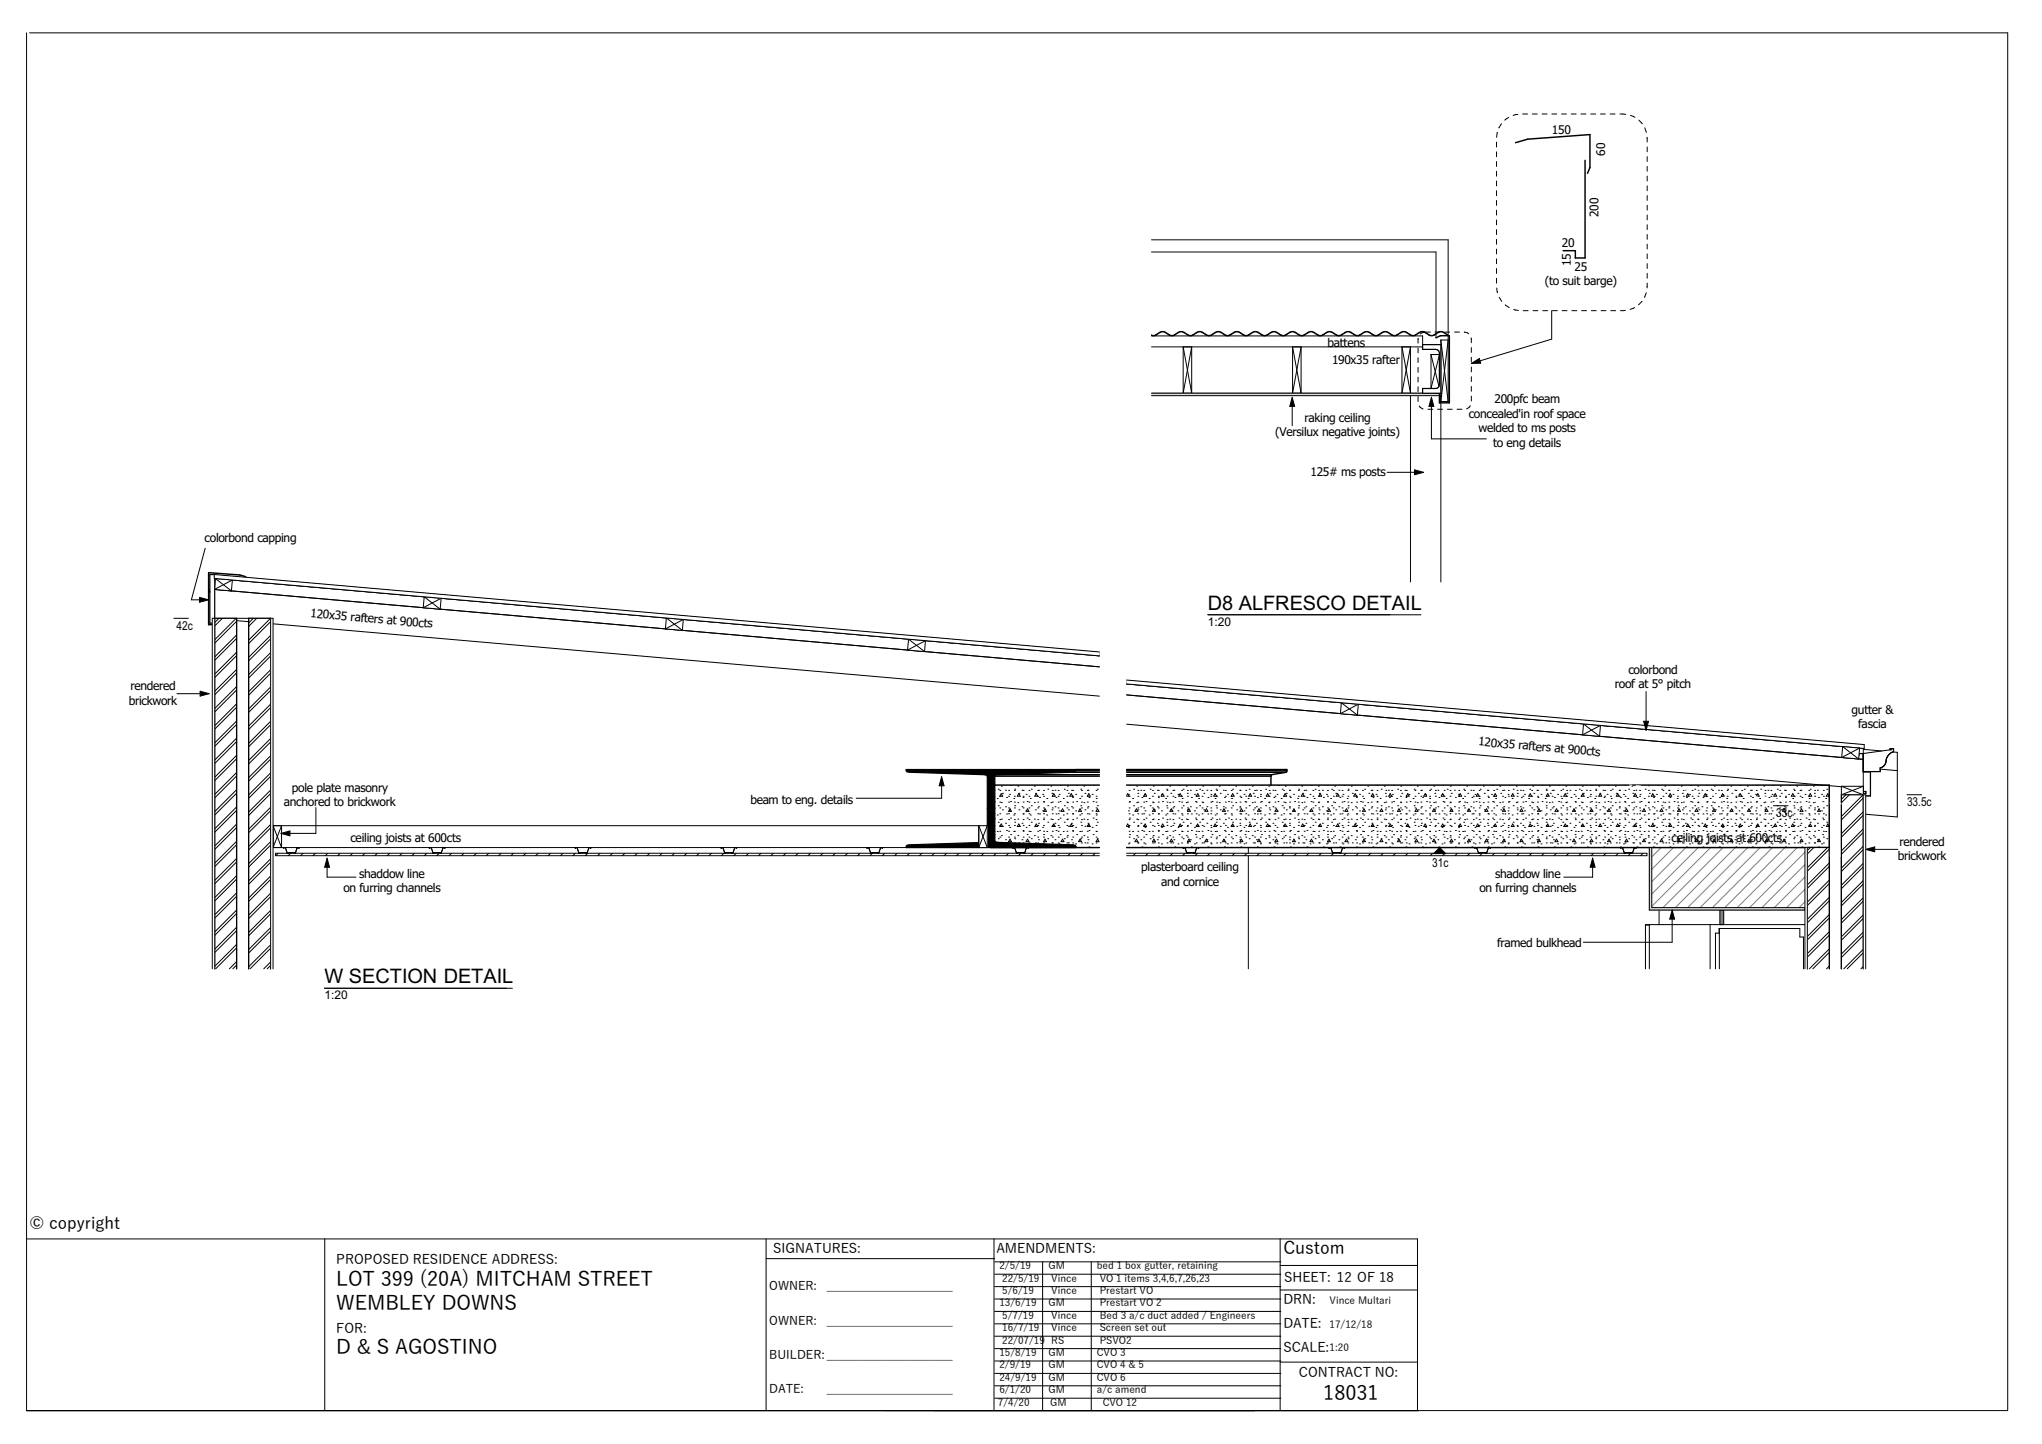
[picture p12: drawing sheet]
<svg xmlns="http://www.w3.org/2000/svg" width="420mm" height="297mm" viewBox="0 0 420 297" stroke-linecap="round" stroke-linejoin="round" font-family="sans-serif">
<defs><g id="words">
<g font-size="4.1">
<text x="248.4" y="125.4">D8 ALFRESCO DETAIL</text>
<text x="66.7" y="202.2">W SECTION DETAIL</text>
<text x="69.2" y="264.4">LOT 399 (20A) MITCHAM STREET</text>
<text x="69.2" y="269.4">WEMBLEY DOWNS</text>
<text x="69.2" y="278.5">D &amp; S AGOSTINO</text>
<text x="272.2" y="287.9">18031</text>
</g>
<text font-size="3.6" x="264" y="258">Custom</text>
<text font-size="3.4" x="6.1" y="252.7">© copyright</text>
<g font-size="2.7">
<text x="159" y="257.8">SIGNATURES:</text>
<text x="204.9" y="257.7">AMENDMENTS:</text>
<text x="69.2" y="260">PROPOSED RESIDENCE ADDRESS:</text>
<text x="264.1" y="263.7">SHEET: 12 OF 18</text>
<text x="264" y="268.2">DRN:</text>
<text x="69.2" y="274.1">FOR:</text>
<text x="264" y="273.2">DATE:</text>
<text x="264" y="278.2">SCALE:</text>
<text x="267.2" y="283.2">CONTRACT NO:</text>
</g>
<g font-size="2.5">
<text x="319.2" y="27.6">150</text>
<text x="330.1" y="32" transform="rotate(-90 330.1 32)">60</text>
<text x="328.8" y="44.6" transform="rotate(-90 328.8 44.6)">200</text>
<text x="321.2" y="50.7">20</text>
<text x="317.7" y="58.7">(to suit barge)</text>
<text x="323.1" y="54.7" transform="rotate(-90 323.1 54.7)">15</text>
<text x="323.9" y="55.7">25</text>
<text x="273.1" y="71.3">battens</text>
<text x="274" y="74.8">190x35 rafter</text>
<text x="307.4" y="82.9">200pfc beam</text>
<text x="262.3" y="89.7">(Versilux negative joints)</text>
<text x="268.3" y="86.7">raking ceiling</text>
<text x="302.1" y="85.9">concealed'in roof space</text>
<text x="304.1" y="88.9">welded to ms posts</text>
<text x="307.1" y="91.9">to eng details</text>
<text x="269.6" y="97.8">125# ms posts</text>
<text x="42.1" y="111.5">colorbond capping</text>
<text x="36.3" y="129.6">42c</text>
<text x="63.8" y="126.9" transform="rotate(5 63.8 126.9)">120x35 rafters at 900cts</text>
<text x="248.4" y="128.7">1:20</text>
<text x="26.8" y="142">rendered</text>
<text x="332.1" y="141.6">roof at 5° pitch</text>
<text x="334.9" y="138.6">colorbond</text>
<text x="26.5" y="145">brickwork</text>
<text x="380.8" y="146.8">gutter &amp;</text>
<text x="382.2" y="149.8">fascia</text>
<text x="304" y="153.3" transform="rotate(5 304 153.3)">120x35 rafters at 900cts</text>
<text x="58.4" y="165.8">anchored to brickwork</text>
<text x="60" y="162.8">pole plate masonry</text>
<text x="154.3" y="165.4">beam to eng. details</text>
<text x="392.2" y="165.8">33.5c</text>
<text x="72.1" y="173.1">ceiling joists at 600cts</text>
<text x="343.8" y="173.1">ceiling joists at 600cts</text>
<text x="365.3" y="168.1">33c</text>
<text x="390.7" y="174">rendered</text>
<text x="234.7" y="179.2">plasterboard ceiling</text>
<text x="294.6" y="178.3">31c</text>
<text x="390.4" y="177">brickwork</text>
<text x="70.6" y="183.5">on furring channels</text>
<text x="73.9" y="180.5">shaddow line</text>
<text x="238.8" y="182.2">and cornice</text>
<text x="304.3" y="183.5">on furring channels</text>
<text x="307.5" y="180.5">shaddow line</text>
<text x="307.9" y="194.7">framed bulkhead</text>
<text x="66.7" y="205.5">1:20</text>
<text x="158.2" y="265.3">OWNER:</text>
<text x="170.1" y="265.3">_____________________</text>
<text x="158.2" y="272.6">OWNER:</text>
<text x="170.1" y="272.6">_____________________</text>
<text x="158.2" y="279.6">BUILDER:_____________________</text>
<text x="158.2" y="286.6">DATE:</text>
<text x="170.1" y="286.6">_____________________</text>
</g>
<g font-size="2.1">
<text x="205.5" y="261">2/5/19</text>
<text x="206.1" y="263.6">22/5/19</text>
<text x="215.6" y="261">GM</text>
<text x="216.2" y="263.6">Vince</text>
<text x="225.6" y="261">bed 1 box gutter, retaining</text>
<text x="226.2" y="263.6">VO 1 items 3,4,6,7,26,23</text>
<text x="205.5" y="268.7">13/6/19</text>
<text x="206.1" y="266.1">5/6/19</text>
<text x="215.6" y="268.7">GM</text>
<text x="216.2" y="266.1">Vince</text>
<text x="226.2" y="266.1">Prestart VO</text>
<text x="226.2" y="268.7">Prestart VO 2</text>
<text x="273.5" y="268.1">Vince Multari</text>
<text x="206.1" y="271.2">5/7/19</text>
<text x="206.1" y="273.8">16/7/19</text>
<text x="216.2" y="271.2">Vince</text>
<text x="216.2" y="273.8">Vince</text>
<text x="226.2" y="271.2">Bed 3 a/c duct added / Engineers</text>
<text x="226.2" y="273.8">Screen set out</text>
<text x="273.5" y="273.2">17/12/18</text>
<text x="205.5" y="278.9">15/8/19</text>
<text x="205.5" y="281.4">2/9/19</text>
<text x="206.1" y="276.3">22/07/19</text>
<text x="215.6" y="278.9">GM</text>
<text x="215.6" y="281.4">GM</text>
<text x="216.2" y="276.3">RS</text>
<text x="225.6" y="278.9">CVO 3</text>
<text x="225.6" y="281.4">CVO 4 &amp; 5</text>
<text x="226.2" y="276.3">PSVO2</text>
<text x="273.5" y="277.9">1:20</text>
<text x="205.5" y="284.1">24/9/19</text>
<text x="205.5" y="286.6">6/1/20</text>
<text x="215.6" y="284.1">GM</text>
<text x="215.6" y="286.6">GM</text>
<text x="225.6" y="284.1">CVO 6</text>
<text x="225.6" y="286.6">a/c amend</text>
<text x="205.2" y="289.1">7/4/20</text>
<text x="216" y="289.1">GM</text>
<text x="226.8" y="289.1">CVO 12</text>
</g>
</g></defs>
<g fill="none" stroke="#000" stroke-width=".21">
<path d="M5.5 6.8v283.3h407.4M6.1 6.8h406.8v283.2M5.5 254.8h286.1v35.3M66.8 254.8v35.3M157.6 258.9h47M157.6 254.8v35.3M204.4 254.8v35.3M204.6 259.5h58.8M214.4 259.5v30.6M224.4 259.5v30.6M263.3 254.8v35.3M204.6 274.8h58.8"/>
<path d="M204.6 272.3h58.8M204.6 269.7h58.8M204.6 267.2h58.8M204.6 264.6h58.8M204.6 262.1h58.8M204.6 279.9h58.8M204.6 277.4h58.8M263.3 260.3h28.3M263.3 265.3h28.3M204.6 285h58.8M204.6 282.5h58.8M204.6 287.6h58.8"/>
<path d="M263.3 280.2h28.3"/>
</g>
<!-- layer: D1  WALLS-(external) -->
<path d="M256.8 151.1v7.2M256.8 157.2h68.9M376.2 174.3v25M383.2 162.2v1.3M383.2 174.3v25M371.7 199.3v-25h7v25" fill="none" stroke="#000" stroke-width=".21"/>
<path d="M267.8 152.1l.1 2.7h1.9M268.3 155.7h.5v.2M268.3 156.4l9.2 .8M268.3 155.9l14.9 1.3M268.3 154.8v2.4M269.8 152.3v3.7M269.8 156.5v.5h-1.5M383.2 154.1l3.8 .4M386.7 158.2l3.5 .3M389.4 154.7h.8v13.3l-7-.6" fill="none" stroke="#000" stroke-width=".21"/>
<!-- layer: D1  WALLS-(external) -->
<g fill="#000">
<path d="M371.7 174.3h4.5v25h-4.5z" fill-rule="evenodd"/>
<path d="M378.7 174.3h4.5v25h-4.5z" fill-rule="evenodd"/>
</g>
<!-- layer: K1  TEXT-(notes) -->
<g fill="#fff">
<path d="M373.6 172.9h8.1v3.3h-8.1z" fill-rule="evenodd"/>
<path d="M255.6 150.3h71.1v7.9h-71.1z" fill-rule="evenodd"/>
</g>
<!-- layer: E1 CABINET-(benchtop) -->
<g fill="none" stroke="#808080" stroke-width=".21">
<path d="M341.7 174.3l-2.5 2.4M344.2 174.3l-5 5M346.8 174.3l-7.6 7.5M349.3 174.3l-10.1 10.1M351.8 174.3l-12.6 12.6M354.4 174.3l-12.9 12.9M356.9 174.3l-12.8 12.9M359.5 174.3l-12.9 12.9M362 174.3l-12.8 12.9M364.6 174.3l-12.9 12.9M367.1 174.3l-12.8 12.9M369.7 174.3l-12.9 12.9"/>
<path d="M371.7 179.9l-7.3 7.3M371.7 177.3l-9.8 9.9M371.7 174.8l-12.3 12.4M371.7 185l-2.2 2.2M371.7 182.4l-4.7 4.8"/>
</g>
<!-- layer: J1  ROOF-(cover) -->
<g fill="none" stroke="#fff" stroke-width=".21">
<path d="M233 143l-1.3 .3M236.4 143.3l-4.7 .9M239.9 143.6l-8.2 1.5M243.4 143.9l-11.7 2.1M246.8 144.3l-15.1 2.6M250.3 144.6l-18.6 3.2M253.8 144.9l-22.1 3.8M257.2 145.2l-22.8 4M260.7 145.5l-22.8 4M264.2 145.8l-22.9 4M267.6 146.1l-22.8 4M271.1 146.4l-22.8 4"/>
<path d="M274.6 146.7l-22.9 4M278 147l-22.8 4M281.5 147.3l-22.9 4M284.9 147.6l-22.8 4M288.4 147.9l-22.8 4M291.9 148.2l-22.9 4M295.3 148.5l-22.8 4M298.8 148.8l-22.8 4M302.3 149.1l-22.9 4M305.7 149.4l-22.8 4M309.2 149.7l-22.8 4M312.7 150l-22.9 4"/>
<path d="M316.1 150.3l-22.8 4M319.6 150.6l-22.8 4M323 150.9l-22.8 4M326.5 151.2l-22.8 4M330 151.5l-22.9 4.1M333.4 151.8l-22.8 4.1M336.9 152.1l-22.8 4.1M340.4 152.4l-22.9 4.1M343.8 152.7l-22.8 4.1M347.3 153l-22.8 4.1M350.8 153.3l-22.9 4.1M354.2 153.6l-22.8 4.1"/>
<path d="M357.7 154l-22.8 4M361.2 154.3l-22.9 4M364.6 154.6l-22.8 4M368.1 154.9l-22.8 4M371.5 155.2l-22.8 4M375 155.5l-22.8 4M378.5 155.8l-22.9 4M381.9 156.1l-22.8 4M383.2 159.5l-10.2 1.8M383.2 158.6l-13.7 2.4M383.2 157.7l-17.2 3M383.2 156.8l-20.6 3.6"/>
<path d="M383.2 161.3l-3.3 .6M383.2 160.4l-6.8 1.2"/>
</g>
<path d="M231.7 139.9l151.5 13.2v.8l-151.5-13.2z" fill-rule="evenodd" fill="#000"/>
<!-- layer: D1  WALLS-(external) -->
<path d="M378.7 163.5h4.5v10.8h-4.5z" fill-rule="evenodd" fill="#000"/>
<path d="M383.2 155l.1 3.7h3.4v-.8a1.65 1.65 0 0 0 1.2-1.7l.6-1 .9-.6v-.6h-.6v.2h.2h-.3v-.2h.8v.6a2.58 2.58 0 0 0-1.7 2.5l-.5 .6-.6 .3v.7h-3.5z" fill-rule="evenodd" fill="#7f7f7f"/>
<path d="M382.3 155h.9v3.7h1.5v5h-1.8v-.5h.8v-.4h-.8h.9v.5h-.9v.4h1.8v-4.9h-1.5v-3.8h-.9v.5z" fill-rule="evenodd" fill="#fff"/>
<path d="M383.2 157.5h.1M383.2 157.1v.1M382.9 163.6v.1M383.1 163.2v.1M383.4 163.7h.1M384.7 160.6h.1M384.7 160.5v.1" fill="none" stroke="#000" stroke-width=".21"/>
<g fill="none" stroke="#000" stroke-width=".21">
<path d="M233.6 175.5l-.5 .5M236.1 175.5l-.5 .5M238.7 175.5l-.5 .5M241.2 175.5l-.5 .5M243.8 175.5l-.5 .5M246.3 175.5l-.5 .5M248.8 175.5l-.5 .5M251.4 175.5l-.5 .5M253.9 175.5l-.5 .5M256.5 175.5l-.5 .5M259 175.5l-.5 .5M261.6 175.5l-.5 .5"/>
<path d="M264.1 175.5l-.5 .5M266.7 175.5l-.5 .5M269.2 175.5l-.5 .5M271.8 175.5l-.5 .5M274.3 175.5l-.5 .5M276.8 175.5l-.5 .5M279.4 175.5l-.5 .5M281.9 175.5l-.5 .5M284.5 175.5l-.5 .5M287 175.5l-.5 .5M289.6 175.5l-.5 .5M292.1 175.5l-.5 .5"/>
<path d="M294.7 175.5l-.5 .5M297.2 175.5l-.5 .5M299.8 175.5l-.5 .5M302.3 175.5l-.5 .5M304.8 175.5l-.5 .5M307.4 175.5l-.5 .5M309.9 175.5l-.5 .5M312.5 175.5l-.5 .5M315 175.5l-.5 .5M317.6 175.5l-.5 .5M320.1 175.5l-.5 .5M322.7 175.5l-.5 .5"/>
<path d="M325.2 175.5l-.5 .5M327.8 175.5l-.5 .5M330.3 175.5l-.5 .5M332.8 175.5l-.5 .5M335.4 175.5l-.5 .5M337.9 175.5l-.5 .5"/>
</g>
<!-- layer: E1 CABINET-(benchtop) -->
<g fill="#fff">
<path d="M370.9 190.2h.8v9.1h-.8z" fill-rule="evenodd"/>
<path d="M352.8 190.2h18.1v.8h-18.1z" fill-rule="evenodd"/>
<path d="M352.8 191h.8v.9h-.8z" fill-rule="evenodd"/>
<path d="M370.2 191h.7v1.7h-.7z" fill-rule="evenodd"/>
<path d="M351.7 190.2h1.1v9.1h-1.1z" fill-rule="evenodd"/>
</g>
<path d="M353.7 187.2h.8v3h-.8z" fill-rule="evenodd" fill="#7f7f7f"/>
<!-- layer: C1  CONCRETE-(floor slab) -->
<path d="M231.7 161.5h144.5v12.8h-144.5z" fill-rule="evenodd" fill="#fff"/>
<g fill="none" stroke="#000" stroke-width=".21">
<path d="M231.7 169.8l.2-.3 .3 .5h-.5M231.7 163.8h.5M231.7 163.6l.2-.4 .3 .6M232.1 173.6h.1M232.1 170.2h.1M232.1 166.8h.1M232.1 163.4h.1M232.2 173.4h.1M232.2 172.2h.1M232.2 171h.1M232.2 169.8h.1M232.2 168.6h.1"/>
<path d="M232.2 167.4h.1M232.2 166.2h.1M232.2 165h.1M232.2 163.8h.1M232.2 162.6h.1M232.3 171.7h.1M232.3 168.3h.1M232.3 164.9h.1M232.3 161.5h.1M233 171h.1M233 167.6h.1M233 164.2h.1"/>
<path d="M233.2 172.5h.1M233.2 169.1h.1M233.2 165.7h.1M233.2 162.3h.1M233.7 172.6l.3 .5h-.6zM233.7 166.4l.3 .5h-.6zM233.8 171.9h.1M233.8 168.5h.1M233.8 165.1h.1M233.8 161.7h.1M234 173.4h.1M234 170h.1"/>
<path d="M234 166.6h.1M234 163.2h.1M234 172.2h.1M234 171h.1M234 169.8h.1M234 168.6h.1M234 167.4h.1M234 166.2h.1M234 165h.1M234 163.8h.1M234 162.6h.1M234.7 172.7h.1"/>
<path d="M234.7 169.3h.1M234.7 165.9h.1M234.7 162.5h.1M234.9 174.2h.1M234.9 170.8h.1M234.9 167.4h.1M234.9 164h.1M235.2 173.4h.1M235.2 172.2h.1M235.2 171h.1M235.2 169.8h.1M235.2 168.6h.1"/>
<path d="M235.2 167.4h.1M235.2 166.2h.1M235.2 165h.1M235.2 163.8h.1M235.2 162.6h.1M235.5 173.6h.1M235.5 170.2h.1M235.5 166.8h.1M235.5 163.4h.1M235.5 169.5l.3 .5h-.6zM235.5 163.2l.3 .6h-.6zM235.7 171.7h.1"/>
<path d="M235.7 168.3h.1M235.7 164.9h.1M235.7 161.5h.1M236.3 171h.1M236.3 167.6h.1M236.3 164.2h.1M236.6 172.5h.1M236.6 169.1h.1M236.6 165.7h.1M236.6 162.3h.1M237 173.4h.1M237 172.2h.1"/>
<path d="M237 171h.1M237 169.8h.1M237 168.6h.1M237 167.4h.1M237 166.2h.1M237 165h.1M237 163.8h.1M237 162.6h.1M237.2 171.9h.1M237.2 168.5h.1M237.2 165.1h.1M237.2 161.7h.1"/>
<path d="M237.3 172.6l.3 .5h-.6zM237.3 166.4l.3 .5h-.6zM237.4 173.4h.1M237.4 170h.1M237.4 166.6h.1M237.4 163.2h.1M238 172.7h.1M238 169.3h.1M238 165.9h.1M238 162.5h.1M238.2 173.4h.1M238.2 172.2h.1"/>
<path d="M238.2 171h.1M238.2 169.8h.1M238.2 168.6h.1M238.2 167.4h.1M238.2 166.2h.1M238.2 165h.1M238.2 163.8h.1M238.2 162.6h.1M238.3 174.2h.1M238.3 170.8h.1M238.3 167.4h.1M238.3 164h.1"/>
<path d="M238.9 173.6h.1M238.9 170.2h.1M238.9 166.8h.1M238.9 163.4h.1M239.1 171.7h.1M239.1 168.3h.1M239.1 164.9h.1M239.1 161.5h.1M239.1 169.5l.3 .5h-.6zM239.1 163.2l.3 .6h-.6zM239.7 171h.1M239.7 167.6h.1"/>
<path d="M239.7 164.2h.1M240 172.5h.1M240 169.1h.1M240 165.7h.1M240 162.3h.1M240 173.4h.1M240 172.2h.1M240 171h.1M240 169.8h.1M240 168.6h.1M240 167.4h.1M240 166.2h.1"/>
<path d="M240 165h.1M240 163.8h.1M240 162.6h.1M240.6 171.9h.1M240.6 168.5h.1M240.6 165.1h.1M240.6 161.7h.1M240.8 173.4h.1M240.8 170h.1M240.8 166.6h.1M240.8 163.2h.1M240.9 172.6l.3 .5h-.6z"/>
<path d="M240.9 166.4l.3 .5h-.6zM241.2 173.4h.1M241.2 172.2h.1M241.2 171h.1M241.2 169.8h.1M241.2 168.6h.1M241.2 167.4h.1M241.2 166.2h.1M241.2 165h.1M241.2 163.8h.1M241.2 162.6h.1M241.4 172.7h.1"/>
<path d="M241.4 169.3h.1M241.4 165.9h.1M241.4 162.5h.1M241.7 174.2h.1M241.7 170.8h.1M241.7 167.4h.1M241.7 164h.1M242.3 173.6h.1M242.3 170.2h.1M242.3 166.8h.1M242.3 163.4h.1M242.5 171.7h.1"/>
<path d="M242.5 168.3h.1M242.5 164.9h.1M242.5 161.5h.1M242.7 169.5l.3 .5h-.6zM242.7 163.2l.3 .6h-.6zM243 173.4h.1M243 172.2h.1M243 171h.1M243 169.8h.1M243 168.6h.1M243 167.4h.1M243 166.2h.1"/>
<path d="M243 165h.1M243 163.8h.1M243 162.6h.1M243.1 171h.1M243.1 167.6h.1M243.1 164.2h.1M243.4 172.5h.1M243.4 169.1h.1M243.4 165.7h.1M243.4 162.3h.1M244 171.9h.1M244 168.5h.1"/>
<path d="M244 165.1h.1M244 161.7h.1M244.2 173.4h.1M244.2 170h.1M244.2 166.6h.1M244.2 163.2h.1M244.2 172.2h.1M244.2 171h.1M244.2 169.8h.1M244.2 168.6h.1M244.2 167.4h.1M244.2 166.2h.1"/>
<path d="M244.2 165h.1M244.2 163.8h.1M244.2 162.6h.1M244.5 172.6l.3 .5h-.6zM244.5 166.4l.3 .5h-.6zM244.8 172.7h.1M244.8 169.3h.1M244.8 165.9h.1M244.8 162.5h.1M245 174.2h.1M245 170.8h.1M245 167.4h.1"/>
<path d="M245 164h.1M245.7 173.6h.1M245.7 170.2h.1M245.7 166.8h.1M245.7 163.4h.1M245.9 171.7h.1M245.9 168.3h.1M245.9 164.9h.1M245.9 161.5h.1M246 173.4h.1M246 172.2h.1M246 171h.1"/>
<path d="M246 169.8h.1M246 168.6h.1M246 167.4h.1M246 166.2h.1M246 165h.1M246 163.8h.1M246 162.6h.1M246.3 169.5l.3 .5h-.6zM246.3 163.2l.3 .6h-.6zM246.5 171h.1M246.5 167.6h.1M246.5 164.2h.1"/>
<path d="M246.7 172.5h.1M246.7 169.1h.1M246.7 165.7h.1M246.7 162.3h.1M247.2 173.4h.1M247.2 172.2h.1M247.2 171h.1M247.2 169.8h.1M247.2 168.6h.1M247.2 167.4h.1M247.2 166.2h.1M247.2 165h.1"/>
<path d="M247.2 163.8h.1M247.2 162.6h.1M247.4 171.9h.1M247.4 168.5h.1M247.4 165.1h.1M247.4 161.7h.1M247.6 173.4h.1M247.6 170h.1M247.6 166.6h.1M247.6 163.2h.1M248.1 172.6l.3 .5h-.6zM248.1 166.4l.3 .5h-.6z"/>
<path d="M248.2 172.7h.1M248.2 169.3h.1M248.2 165.9h.1M248.2 162.5h.1M248.4 174.2h.1M248.4 170.8h.1M248.4 167.4h.1M248.4 164h.1M249 173.4h.1M249 172.2h.1M249 171h.1M249 169.8h.1"/>
<path d="M249 168.6h.1M249 167.4h.1M249 166.2h.1M249 165h.1M249 163.8h.1M249 162.6h.1M249.1 173.6h.1M249.1 170.2h.1M249.1 166.8h.1M249.1 163.4h.1M249.3 171.7h.1M249.3 168.3h.1"/>
<path d="M249.3 164.9h.1M249.3 161.5h.1M249.9 171h.1M249.9 167.6h.1M249.9 164.2h.1M249.9 169.5l.3 .5h-.6zM249.9 163.2l.3 .6h-.6zM250.1 172.5h.1M250.1 169.1h.1M250.1 165.7h.1M250.1 162.3h.1M250.2 173.4h.1"/>
<path d="M250.2 172.2h.1M250.2 171h.1M250.2 169.8h.1M250.2 168.6h.1M250.2 167.4h.1M250.2 166.2h.1M250.2 165h.1M250.2 163.8h.1M250.2 162.6h.1M250.8 171.9h.1M250.8 168.5h.1M250.8 165.1h.1"/>
<path d="M250.8 161.7h.1M251 173.4h.1M251 170h.1M251 166.6h.1M251 163.2h.1M251.6 172.7h.1M251.6 169.3h.1M251.6 165.9h.1M251.6 162.5h.1M251.7 172.6l.3 .5h-.6zM251.7 166.4l.3 .5h-.6zM251.8 174.2h.1"/>
<path d="M251.8 170.8h.1M251.8 167.4h.1M251.8 164h.1M252 173.4h.1M252 172.2h.1M252 171h.1M252 169.8h.1M252 168.6h.1M252 167.4h.1M252 166.2h.1M252 165h.1M252 163.8h.1"/>
<path d="M252 162.6h.1M252.5 173.6h.1M252.5 170.2h.1M252.5 166.8h.1M252.5 163.4h.1M252.7 171.7h.1M252.7 168.3h.1M252.7 164.9h.1M252.7 161.5h.1M253.2 173.4h.1M253.2 172.2h.1M253.2 171h.1"/>
<path d="M253.2 169.8h.1M253.2 168.6h.1M253.2 167.4h.1M253.2 166.2h.1M253.2 165h.1M253.2 163.8h.1M253.2 162.6h.1M253.3 171h.1M253.3 167.6h.1M253.3 164.2h.1M253.5 172.5h.1M253.5 169.1h.1"/>
<path d="M253.5 165.7h.1M253.5 162.3h.1M253.5 169.5l.3 .5h-.6zM253.5 163.2l.3 .6h-.6zM254.2 171.9h.1M254.2 168.5h.1M254.2 165.1h.1M254.2 161.7h.1M254.4 173.4h.1M254.4 170h.1M254.4 166.6h.1M254.4 163.2h.1"/>
<path d="M255 172.7h.1M255 169.3h.1M255 165.9h.1M255 162.5h.1M255 173.4h.1M255 172.2h.1M255 171h.1M255 169.8h.1M255 168.6h.1M255 167.4h.1M255 166.2h.1M255 165h.1"/>
<path d="M255 163.8h.1M255 162.6h.1M255.2 174.2h.1M255.2 170.8h.1M255.2 167.4h.1M255.2 164h.1M255.3 172.6l.3 .5h-.6zM255.3 166.4l.3 .5h-.6zM255.9 173.6h.1M255.9 170.2h.1M255.9 166.8h.1M255.9 163.4h.1"/>
<path d="M256.1 171.7h.1M256.1 168.3h.1M256.1 164.9h.1M256.1 161.5h.1M256.2 173.4h.1M256.2 172.2h.1M256.2 171h.1M256.2 169.8h.1M256.2 168.6h.1M256.2 167.4h.1M256.2 166.2h.1M256.2 165h.1"/>
<path d="M256.2 163.8h.1M256.2 162.6h.1M256.7 171h.1M256.7 167.6h.1M256.7 164.2h.1M256.9 172.5h.1M256.9 169.1h.1M256.9 165.7h.1M256.9 162.3h.1M257.1 169.5l.3 .5h-.6zM257.1 163.2l.3 .6h-.6zM257.6 171.9h.1"/>
<path d="M257.6 168.5h.1M257.6 165.1h.1M257.6 161.7h.1M257.8 173.4h.1M257.8 170h.1M257.8 166.6h.1M257.8 163.2h.1M258 173.4h.1M258 172.2h.1M258 171h.1M258 169.8h.1M258 168.6h.1"/>
<path d="M258 167.4h.1M258 166.2h.1M258 165h.1M258 163.8h.1M258 162.6h.1M258.4 172.7h.1M258.4 169.3h.1M258.4 165.9h.1M258.4 162.5h.1M258.6 174.2h.1M258.6 170.8h.1M258.6 167.4h.1"/>
<path d="M258.6 164h.1M258.9 172.6l.3 .5h-.6zM258.9 166.4l.3 .5h-.6zM259.2 173.4h.1M259.2 172.2h.1M259.2 171h.1M259.2 169.8h.1M259.2 168.6h.1M259.2 167.4h.1M259.2 166.2h.1M259.2 165h.1M259.2 163.8h.1"/>
<path d="M259.2 162.6h.1M259.3 173.6h.1M259.3 170.2h.1M259.3 166.8h.1M259.3 163.4h.1M259.5 171.7h.1M259.5 168.3h.1M259.5 164.9h.1M259.5 161.5h.1M260.1 171h.1M260.1 167.6h.1M260.1 164.2h.1"/>
<path d="M260.3 172.5h.1M260.3 169.1h.1M260.3 165.7h.1M260.3 162.3h.1M260.7 169.5l.3 .5h-.6zM260.7 163.2l.3 .6h-.6zM261 171.9h.1M261 168.5h.1M261 165.1h.1M261 161.7h.1M261 173.4h.1M261 172.2h.1"/>
<path d="M261 171h.1M261 169.8h.1M261 168.6h.1M261 167.4h.1M261 166.2h.1M261 165h.1M261 163.8h.1M261 162.6h.1M261.2 173.4h.1M261.2 170h.1M261.2 166.6h.1M261.2 163.2h.1"/>
<path d="M261.8 172.7h.1M261.8 169.3h.1M261.8 165.9h.1M261.8 162.5h.1M262 174.2h.1M262 170.8h.1M262 167.4h.1M262 164h.1M262.2 173.4h.1M262.2 172.2h.1M262.2 171h.1M262.2 169.8h.1"/>
<path d="M262.2 168.6h.1M262.2 167.4h.1M262.2 166.2h.1M262.2 165h.1M262.2 163.8h.1M262.2 162.6h.1M262.5 172.6l.3 .5h-.6zM262.5 166.4l.3 .5h-.6zM262.7 173.6h.1M262.7 170.2h.1M262.7 166.8h.1M262.7 163.4h.1"/>
<path d="M262.9 171.7h.1M262.9 168.3h.1M262.9 164.9h.1M262.9 161.5h.1M263.5 171h.1M263.5 167.6h.1M263.5 164.2h.1M263.7 172.5h.1M263.7 169.1h.1M263.7 165.7h.1M263.7 162.3h.1M264 173.4h.1"/>
<path d="M264 172.2h.1M264 171h.1M264 169.8h.1M264 168.6h.1M264 167.4h.1M264 166.2h.1M264 165h.1M264 163.8h.1M264 162.6h.1M264.3 169.5l.3 .5h-.6zM264.3 163.2l.3 .6h-.6zM264.4 171.9h.1"/>
<path d="M264.4 168.5h.1M264.4 165.1h.1M264.4 161.7h.1M264.6 173.4h.1M264.6 170h.1M264.6 166.6h.1M264.6 163.2h.1M265.2 172.7h.1M265.2 169.3h.1M265.2 165.9h.1M265.2 162.5h.1M265.2 173.4h.1"/>
<path d="M265.2 172.2h.1M265.2 171h.1M265.2 169.8h.1M265.2 168.6h.1M265.2 167.4h.1M265.2 166.2h.1M265.2 165h.1M265.2 163.8h.1M265.2 162.6h.1M265.4 174.2h.1M265.4 170.8h.1M265.4 167.4h.1"/>
<path d="M265.4 164h.1M266 173.6h.1M266 170.2h.1M266 166.8h.1M266 163.4h.1M266.1 172.6l.3 .5h-.6zM266.1 166.4l.3 .5h-.6zM266.3 171.7h.1M266.3 168.3h.1M266.3 164.9h.1M266.3 161.5h.1M266.9 171h.1"/>
<path d="M266.9 167.6h.1M266.9 164.2h.1M267 173.4h.1M267 172.2h.1M267 171h.1M267 169.8h.1M267 168.6h.1M267 167.4h.1M267 166.2h.1M267 165h.1M267 163.8h.1M267 162.6h.1"/>
<path d="M267.1 172.5h.1M267.1 169.1h.1M267.1 165.7h.1M267.1 162.3h.1M267.7 171.9h.1M267.7 168.5h.1M267.7 165.1h.1M267.7 161.7h.1M267.9 169.5l.3 .5h-.6zM267.9 163.2l.3 .6h-.6zM268 173.4h.1M268 170h.1"/>
<path d="M268 166.6h.1M268 163.2h.1M268.2 173.4h.1M268.2 172.2h.1M268.2 171h.1M268.2 169.8h.1M268.2 168.6h.1M268.2 167.4h.1M268.2 166.2h.1M268.2 165h.1M268.2 163.8h.1M268.2 162.6h.1"/>
<path d="M268.6 172.7h.1M268.6 169.3h.1M268.6 165.9h.1M268.6 162.5h.1M268.8 174.2h.1M268.8 170.8h.1M268.8 167.4h.1M268.8 164h.1M269.4 173.6h.1M269.4 170.2h.1M269.4 166.8h.1M269.4 163.4h.1"/>
<path d="M269.7 171.7h.1M269.7 168.3h.1M269.7 164.9h.1M269.7 161.5h.1M269.7 172.6l.3 .5h-.6zM269.7 166.4l.3 .5h-.6zM270 173.4h.1M270 172.2h.1M270 171h.1M270 169.8h.1M270 168.6h.1M270 167.4h.1"/>
<path d="M270 166.2h.1M270 165h.1M270 163.8h.1M270 162.6h.1M270.3 171h.1M270.3 167.6h.1M270.3 164.2h.1M270.5 172.5h.1M270.5 169.1h.1M270.5 165.7h.1M270.5 162.3h.1M271.1 171.9h.1"/>
<path d="M271.1 168.5h.1M271.1 165.1h.1M271.1 161.7h.1M271.2 173.4h.1M271.2 172.2h.1M271.2 171h.1M271.2 169.8h.1M271.2 168.6h.1M271.2 167.4h.1M271.2 166.2h.1M271.2 165h.1M271.2 163.8h.1"/>
<path d="M271.2 162.6h.1M271.4 173.4h.1M271.4 170h.1M271.4 166.6h.1M271.4 163.2h.1M271.5 169.5l.3 .5h-.6zM271.5 163.2l.3 .6h-.6zM272 172.7h.1M272 169.3h.1M272 165.9h.1M272 162.5h.1M272.2 174.2h.1"/>
<path d="M272.2 170.8h.1M272.2 167.4h.1M272.2 164h.1M272.8 173.6h.1M272.8 170.2h.1M272.8 166.8h.1M272.8 163.4h.1M273 173.4h.1M273 172.2h.1M273 171h.1M273 169.8h.1M273 168.6h.1"/>
<path d="M273 167.4h.1M273 166.2h.1M273 165h.1M273 163.8h.1M273 162.6h.1M273 171.7h.1M273 168.3h.1M273 164.9h.1M273 161.5h.1M273.3 172.6l.3 .5h-.6zM273.3 166.4l.3 .5h-.6zM273.7 171h.1"/>
<path d="M273.7 167.6h.1M273.7 164.2h.1M273.9 172.5h.1M273.9 169.1h.1M273.9 165.7h.1M273.9 162.3h.1M274.2 173.4h.1M274.2 172.2h.1M274.2 171h.1M274.2 169.8h.1M274.2 168.6h.1M274.2 167.4h.1"/>
<path d="M274.2 166.2h.1M274.2 165h.1M274.2 163.8h.1M274.2 162.6h.1M274.5 171.9h.1M274.5 168.5h.1M274.5 165.1h.1M274.5 161.7h.1M274.7 173.4h.1M274.7 170h.1M274.7 166.6h.1M274.7 163.2h.1"/>
<path d="M275.1 169.5l.3 .5h-.6zM275.1 163.2l.3 .6h-.6zM275.4 172.7h.1M275.4 169.3h.1M275.4 165.9h.1M275.4 162.5h.1M275.6 174.2h.1M275.6 170.8h.1M275.6 167.4h.1M275.6 164h.1M276 173.4h.1M276 172.2h.1"/>
<path d="M276 171h.1M276 169.8h.1M276 168.6h.1M276 167.4h.1M276 166.2h.1M276 165h.1M276 163.8h.1M276 162.6h.1M276.2 173.6h.1M276.2 170.2h.1M276.2 166.8h.1M276.2 163.4h.1"/>
<path d="M276.4 171.7h.1M276.4 168.3h.1M276.4 164.9h.1M276.4 161.5h.1M276.9 172.6l.3 .5h-.6zM276.9 166.4l.3 .5h-.6zM277.1 171h.1M277.1 167.6h.1M277.1 164.2h.1M277.2 173.4h.1M277.2 172.2h.1M277.2 171h.1"/>
<path d="M277.2 169.8h.1M277.2 168.6h.1M277.2 167.4h.1M277.2 166.2h.1M277.2 165h.1M277.2 163.8h.1M277.2 162.6h.1M277.3 172.5h.1M277.3 169.1h.1M277.3 165.7h.1M277.3 162.3h.1M277.9 171.9h.1"/>
<path d="M277.9 168.5h.1M277.9 165.1h.1M277.9 161.7h.1M278.1 173.4h.1M278.1 170h.1M278.1 166.6h.1M278.1 163.2h.1M278.7 169.5l.3 .5h-.6zM278.7 163.2l.3 .6h-.6zM278.8 172.7h.1M278.8 169.3h.1M278.8 165.9h.1"/>
<path d="M278.8 162.5h.1M279 174.2h.1M279 170.8h.1M279 167.4h.1M279 164h.1M279 173.4h.1M279 172.2h.1M279 171h.1M279 169.8h.1M279 168.6h.1M279 166.2h.1M279 165h.1"/>
<path d="M279 163.8h.1M279 162.6h.1M279.6 173.6h.1M279.6 170.2h.1M279.6 166.8h.1M279.6 163.4h.1M279.8 171.7h.1M279.8 168.3h.1M279.8 164.9h.1M279.8 161.5h.1M280.2 173.4h.1M280.2 172.2h.1"/>
<path d="M280.2 171h.1M280.2 169.8h.1M280.2 168.6h.1M280.2 167.4h.1M280.2 166.2h.1M280.2 165h.1M280.2 163.8h.1M280.2 162.6h.1M280.5 171h.1M280.5 167.6h.1M280.5 164.2h.1M280.5 172.6l.3 .5h-.6z"/>
<path d="M280.5 166.4l.3 .5h-.6zM280.7 172.5h.1M280.7 169.1h.1M280.7 165.7h.1M280.7 162.3h.1M281.3 171.9h.1M281.3 168.5h.1M281.3 165.1h.1M281.3 161.7h.1M281.5 173.4h.1M281.5 170h.1M281.5 166.6h.1"/>
<path d="M281.5 163.2h.1M282 173.4h.1M282 172.2h.1M282 171h.1M282 169.8h.1M282 168.6h.1M282 167.4h.1M282 166.2h.1M282 165h.1M282 163.8h.1M282 162.6h.1M282.2 172.7h.1"/>
<path d="M282.2 169.3h.1M282.2 165.9h.1M282.2 162.5h.1M282.3 169.5l.3 .5h-.6zM282.3 163.2l.3 .6h-.6zM282.4 174.2h.1M282.4 170.8h.1M282.4 167.4h.1M282.4 164h.1M283 173.6h.1M283 170.2h.1M283 166.8h.1"/>
<path d="M283 163.4h.1M283.2 171.7h.1M283.2 168.3h.1M283.2 164.9h.1M283.2 161.5h.1M283.2 173.4h.1M283.2 172.2h.1M283.2 171h.1M283.2 169.8h.1M283.2 168.6h.1M283.2 167.4h.1M283.2 166.2h.1"/>
<path d="M283.2 165h.1M283.2 163.8h.1M283.2 162.6h.1M283.9 171h.1M283.9 167.6h.1M283.9 164.2h.1M284.1 172.5h.1M284.1 169.1h.1M284.1 165.7h.1M284.1 162.3h.1M284.1 172.6l.3 .5h-.6zM284.1 166.4l.3 .5h-.6z"/>
<path d="M284.7 171.9h.1M284.7 168.5h.1M284.7 165.1h.1M284.7 161.7h.1M284.9 173.4h.1M284.9 170h.1M284.9 166.6h.1M284.9 163.2h.1M285 173.4h.1M285 172.2h.1M285 171h.1M285 169.8h.1"/>
<path d="M285 168.6h.1M285 167.4h.1M285 166.2h.1M285 165h.1M285 163.8h.1M285 162.6h.1M285.6 172.7h.1M285.6 169.3h.1M285.6 165.9h.1M285.6 162.5h.1M285.8 174.2h.1M285.8 170.8h.1"/>
<path d="M285.8 167.4h.1M285.8 164h.1M285.9 169.5l.3 .5h-.6zM285.9 163.2l.3 .6h-.6zM286.2 173.4h.1M286.2 172.2h.1M286.2 171h.1M286.2 169.8h.1M286.2 168.6h.1M286.2 167.4h.1M286.2 166.2h.1M286.2 165h.1"/>
<path d="M286.2 163.8h.1M286.2 162.6h.1M286.4 173.6h.1M286.4 170.2h.1M286.4 166.8h.1M286.4 163.4h.1M286.6 171.7h.1M286.6 168.3h.1M286.6 164.9h.1M286.6 161.5h.1M287.3 171h.1M287.3 167.6h.1"/>
<path d="M287.3 164.2h.1M287.5 172.5h.1M287.5 169.1h.1M287.5 165.7h.1M287.5 162.3h.1M287.7 172.6l.3 .5h-.6zM287.7 166.4l.3 .5h-.6zM288 173.4h.1M288 172.2h.1M288 171h.1M288 169.8h.1M288 168.6h.1"/>
<path d="M288 167.4h.1M288 166.2h.1M288 165h.1M288 163.8h.1M288 162.6h.1M288.1 171.9h.1M288.1 168.5h.1M288.1 165.1h.1M288.1 161.7h.1M288.3 173.4h.1M288.3 170h.1M288.3 166.6h.1"/>
<path d="M288.3 163.2h.1M289 172.7h.1M289 169.3h.1M289 165.9h.1M289 162.5h.1M289.2 174.2h.1M289.2 170.8h.1M289.2 167.4h.1M289.2 164h.1M289.2 173.4h.1M289.2 172.2h.1M289.2 171h.1"/>
<path d="M289.2 169.8h.1M289.2 168.6h.1M289.2 166.2h.1M289.2 165h.1M289.2 163.8h.1M289.2 162.6h.1M289.5 169.5l.3 .5h-.6zM289.5 163.2l.3 .6h-.6zM289.8 173.6h.1M289.8 170.2h.1M289.8 166.8h.1M289.8 163.4h.1"/>
<path d="M290 171.7h.1M290 168.3h.1M290 164.9h.1M290 161.5h.1M290.7 171h.1M290.7 167.6h.1M290.7 164.2h.1M290.9 172.5h.1M290.9 169.1h.1M290.9 165.7h.1M290.9 162.3h.1M291 173.4h.1"/>
<path d="M291 172.2h.1M291 171h.1M291 169.8h.1M291 168.6h.1M291 167.4h.1M291 166.2h.1M291 165h.1M291 163.8h.1M291 162.6h.1M291.3 172.6l.3 .5h-.6zM291.3 166.4l.3 .5h-.6zM291.5 171.9h.1"/>
<path d="M291.5 168.5h.1M291.5 165.1h.1M291.5 161.7h.1M291.7 173.4h.1M291.7 170h.1M291.7 166.6h.1M291.7 163.2h.1M292.2 173.4h.1M292.2 172.2h.1M292.2 171h.1M292.2 169.8h.1M292.2 168.6h.1"/>
<path d="M292.2 167.4h.1M292.2 166.2h.1M292.2 165h.1M292.2 163.8h.1M292.2 162.6h.1M292.4 172.7h.1M292.4 169.3h.1M292.4 165.9h.1M292.4 162.5h.1M292.6 174.2h.1M292.6 170.8h.1M292.6 167.4h.1"/>
<path d="M292.6 164h.1M293.1 169.5l.3 .5h-.6zM293.1 163.2l.3 .6h-.6zM293.2 173.6h.1M293.2 170.2h.1M293.2 166.8h.1M293.2 163.4h.1M293.4 171.7h.1M293.4 168.3h.1M293.4 164.9h.1M293.4 161.5h.1M294 173.4h.1"/>
<path d="M294 172.2h.1M294 171h.1M294 169.8h.1M294 168.6h.1M294 167.4h.1M294 166.2h.1M294 165h.1M294 163.8h.1M294 162.6h.1M294 167.6h.1M294 164.2h.1M294.3 172.5h.1"/>
<path d="M294.3 169.1h.1M294.3 165.7h.1M294.3 162.3h.1M294.9 171.9h.1M294.9 168.5h.1M294.9 165.1h.1M294.9 161.7h.1M294.9 172.6l.3 .5h-.6zM294.9 166.4l.3 .5h-.6zM295.1 173.4h.1M295.1 170h.1M295.1 166.6h.1"/>
<path d="M295.1 163.2h.1M295.2 173.4h.1M295.2 172.2h.1M295.2 171h.1M295.2 169.8h.1M295.2 168.6h.1M295.2 167.4h.1M295.2 166.2h.1M295.2 165h.1M295.2 163.8h.1M295.2 162.6h.1M295.7 172.7h.1"/>
<path d="M295.7 169.3h.1M295.7 165.9h.1M295.7 162.5h.1M296 174.2h.1M296 170.8h.1M296 167.4h.1M296 164h.1M296.6 173.6h.1M296.6 170.2h.1M296.6 166.8h.1M296.6 163.4h.1M296.7 169.5l.3 .5h-.6z"/>
<path d="M296.7 163.2l.3 .6h-.6zM296.8 171.7h.1M296.8 168.3h.1M296.8 164.9h.1M296.8 161.5h.1M297 173.4h.1M297 172.2h.1M297 171h.1M297 169.8h.1M297 168.6h.1M297 167.4h.1M297 166.2h.1"/>
<path d="M297 165h.1M297 163.8h.1M297 162.6h.1M297.4 171h.1M297.4 167.6h.1M297.4 164.2h.1M297.7 172.5h.1M297.7 169.1h.1M297.7 165.7h.1M297.7 162.3h.1M298.2 173.4h.1M298.2 172.2h.1"/>
<path d="M298.2 171h.1M298.2 169.8h.1M298.2 168.6h.1M298.2 167.4h.1M298.2 166.2h.1M298.2 165h.1M298.2 163.8h.1M298.2 162.6h.1M298.3 171.9h.1M298.3 168.5h.1M298.3 165.1h.1M298.3 161.7h.1"/>
<path d="M298.5 173.4h.1M298.5 170h.1M298.5 166.6h.1M298.5 163.2h.1M298.5 172.6l.3 .5h-.6zM298.5 166.4l.3 .5h-.6zM299.1 172.7h.1M299.1 169.3h.1M299.1 165.9h.1M299.1 162.5h.1M299.4 174.2h.1M299.4 170.8h.1"/>
<path d="M299.4 167.4h.1M299.4 164h.1M300 173.6h.1M300 170.2h.1M300 166.8h.1M300 163.4h.1M300 173.4h.1M300 172.2h.1M300 171h.1M300 169.8h.1M300 168.6h.1M300 167.4h.1"/>
<path d="M300 166.2h.1M300 165h.1M300 163.8h.1M300 162.6h.1M300.2 171.7h.1M300.2 168.3h.1M300.2 164.9h.1M300.2 161.5h.1M300.3 169.5l.3 .5h-.6zM300.3 163.2l.3 .6h-.6zM300.8 171h.1M300.8 167.6h.1"/>
<path d="M300.8 164.2h.1M301.1 172.5h.1M301.1 169.1h.1M301.1 165.7h.1M301.1 162.3h.1M301.2 173.4h.1M301.2 172.2h.1M301.2 171h.1M301.2 169.8h.1M301.2 168.6h.1M301.2 167.4h.1M301.2 166.2h.1"/>
<path d="M301.2 165h.1M301.2 163.8h.1M301.2 162.6h.1M301.7 171.9h.1M301.7 168.5h.1M301.7 165.1h.1M301.7 161.7h.1M301.9 173.4h.1M301.9 170h.1M301.9 166.6h.1M301.9 163.2h.1M302.1 172.6l.3 .5h-.6z"/>
<path d="M302.1 166.4l.3 .5h-.6zM302.5 172.7h.1M302.5 169.3h.1M302.5 165.9h.1M302.5 162.5h.1M302.7 174.2h.1M302.7 170.8h.1M302.7 167.4h.1M302.7 164h.1M303 173.4h.1M303 172.2h.1M303 171h.1"/>
<path d="M303 169.8h.1M303 168.6h.1M303 167.4h.1M303 166.2h.1M303 165h.1M303 163.8h.1M303 162.6h.1M303.4 173.6h.1M303.4 170.2h.1M303.4 166.8h.1M303.4 163.4h.1M303.6 171.7h.1"/>
<path d="M303.6 168.3h.1M303.6 164.9h.1M303.6 161.5h.1M303.9 169.5l.3 .5h-.6zM303.9 163.2l.3 .6h-.6zM304.2 171h.1M304.2 167.6h.1M304.2 164.2h.1M304.2 173.4h.1M304.2 172.2h.1M304.2 169.8h.1M304.2 168.6h.1"/>
<path d="M304.2 167.4h.1M304.2 166.2h.1M304.2 165h.1M304.2 163.8h.1M304.2 162.6h.1M304.4 172.5h.1M304.4 169.1h.1M304.4 165.7h.1M304.4 162.3h.1M305.1 171.9h.1M305.1 168.5h.1M305.1 165.1h.1"/>
<path d="M305.1 161.7h.1M305.3 173.4h.1M305.3 170h.1M305.3 166.6h.1M305.3 163.2h.1M305.7 172.6l.3 .5h-.6zM305.7 166.4l.3 .5h-.6zM305.9 172.7h.1M305.9 169.3h.1M305.9 165.9h.1M305.9 162.5h.1M306 173.4h.1"/>
<path d="M306 172.2h.1M306 171h.1M306 169.8h.1M306 168.6h.1M306 167.4h.1M306 166.2h.1M306 165h.1M306 163.8h.1M306 162.6h.1M306.1 174.2h.1M306.1 170.8h.1M306.1 167.4h.1"/>
<path d="M306.1 164h.1M306.8 173.6h.1M306.8 170.2h.1M306.8 166.8h.1M306.8 163.4h.1M307 171.7h.1M307 168.3h.1M307 164.9h.1M307 161.5h.1M307.2 173.4h.1M307.2 172.2h.1M307.2 171h.1"/>
<path d="M307.2 169.8h.1M307.2 168.6h.1M307.2 167.4h.1M307.2 166.2h.1M307.2 165h.1M307.2 163.8h.1M307.2 162.6h.1M307.5 169.5l.3 .5h-.6zM307.5 163.2l.3 .6h-.6zM307.6 171h.1M307.6 167.6h.1M307.6 164.2h.1"/>
<path d="M307.8 172.5h.1M307.8 169.1h.1M307.8 165.7h.1M307.8 162.3h.1M308.5 171.9h.1M308.5 168.5h.1M308.5 165.1h.1M308.5 161.7h.1M308.7 173.4h.1M308.7 170h.1M308.7 166.6h.1M308.7 163.2h.1"/>
<path d="M309 173.4h.1M309 172.2h.1M309 171h.1M309 169.8h.1M309 168.6h.1M309 167.4h.1M309 166.2h.1M309 165h.1M309 163.8h.1M309 162.6h.1M309.3 172.7h.1M309.3 169.3h.1"/>
<path d="M309.3 165.9h.1M309.3 162.5h.1M309.3 172.6l.3 .5h-.6zM309.3 166.4l.3 .5h-.6zM309.5 174.2h.1M309.5 170.8h.1M309.5 167.4h.1M309.5 164h.1M310.2 173.6h.1M310.2 170.2h.1M310.2 166.8h.1M310.2 163.4h.1"/>
<path d="M310.2 173.4h.1M310.2 172.2h.1M310.2 171h.1M310.2 169.8h.1M310.2 168.6h.1M310.2 167.4h.1M310.2 166.2h.1M310.2 165h.1M310.2 163.8h.1M310.2 162.6h.1M310.4 171.7h.1M310.4 168.3h.1"/>
<path d="M310.4 164.9h.1M310.4 161.5h.1M311 171h.1M311 167.6h.1M311 164.2h.1M311.1 169.5l.3 .5h-.6zM311.1 163.2l.3 .6h-.6zM311.2 172.5h.1M311.2 169.1h.1M311.2 165.7h.1M311.2 162.3h.1M311.9 171.9h.1"/>
<path d="M311.9 168.5h.1M311.9 165.1h.1M311.9 161.7h.1M312 173.4h.1M312 172.2h.1M312 171h.1M312 169.8h.1M312 168.6h.1M312 167.4h.1M312 166.2h.1M312 165h.1M312 163.8h.1"/>
<path d="M312 162.6h.1M312.1 173.4h.1M312.1 170h.1M312.1 166.6h.1M312.1 163.2h.1M312.7 172.7h.1M312.7 169.3h.1M312.7 165.9h.1M312.7 162.5h.1M312.9 174.2h.1M312.9 170.8h.1M312.9 167.4h.1"/>
<path d="M312.9 164h.1M312.9 172.6l.3 .5h-.6zM312.9 166.4l.3 .5h-.6zM313.2 173.4h.1M313.2 172.2h.1M313.2 171h.1M313.2 169.8h.1M313.2 168.6h.1M313.2 167.4h.1M313.2 166.2h.1M313.2 165h.1M313.2 163.8h.1"/>
<path d="M313.2 162.6h.1M313.6 173.6h.1M313.6 170.2h.1M313.6 166.8h.1M313.6 163.4h.1M313.8 171.7h.1M313.8 168.3h.1M313.8 164.9h.1M313.8 161.5h.1M314.4 171h.1M314.4 167.6h.1M314.4 164.2h.1"/>
<path d="M314.6 172.5h.1M314.6 169.1h.1M314.6 165.7h.1M314.6 162.3h.1M314.7 169.5l.3 .5h-.6zM314.7 163.2l.3 .6h-.6zM315 173.4h.1M315 172.2h.1M315 171h.1M315 169.8h.1M315 168.6h.1M315 167.4h.1"/>
<path d="M315 166.2h.1M315 165h.1M315 163.8h.1M315 162.6h.1M315.3 171.9h.1M315.3 168.5h.1M315.3 165.1h.1M315.3 161.7h.1M315.5 173.4h.1M315.5 170h.1M315.5 166.6h.1M315.5 163.2h.1"/>
<path d="M316.1 172.7h.1M316.1 169.3h.1M316.1 165.9h.1M316.1 162.5h.1M316.2 173.4h.1M316.2 172.2h.1M316.2 171h.1M316.2 169.8h.1M316.2 168.6h.1M316.2 167.4h.1M316.2 166.2h.1M316.2 165h.1"/>
<path d="M316.2 163.8h.1M316.2 162.6h.1M316.3 174.2h.1M316.3 170.8h.1M316.3 167.4h.1M316.3 164h.1M316.5 172.6l.3 .5h-.6zM316.5 166.4l.3 .5h-.6zM317 173.6h.1M317 170.2h.1M317 166.8h.1M317 163.4h.1"/>
<path d="M317.2 171.7h.1M317.2 168.3h.1M317.2 164.9h.1M317.2 161.5h.1M317.8 171h.1M317.8 167.6h.1M317.8 164.2h.1M318 172.5h.1M318 169.1h.1M318 165.7h.1M318 162.3h.1M318 173.4h.1"/>
<path d="M318 172.2h.1M318 171h.1M318 169.8h.1M318 168.6h.1M318 167.4h.1M318 166.2h.1M318 165h.1M318 163.8h.1M318 162.6h.1M318.3 169.5l.3 .5h-.6zM318.3 163.2l.3 .6h-.6zM318.7 171.9h.1"/>
<path d="M318.7 168.5h.1M318.7 165.1h.1M318.7 161.7h.1M318.9 173.4h.1M318.9 170h.1M318.9 166.6h.1M318.9 163.2h.1M319.2 173.4h.1M319.2 172.2h.1M319.2 171h.1M319.2 169.8h.1M319.2 168.6h.1"/>
<path d="M319.2 167.4h.1M319.2 166.2h.1M319.2 165h.1M319.2 163.8h.1M319.2 162.6h.1M319.5 172.7h.1M319.5 169.3h.1M319.5 165.9h.1M319.5 162.5h.1M319.7 174.2h.1M319.7 170.8h.1M319.7 167.4h.1"/>
<path d="M319.7 164h.1M320.1 172.6l.3 .5h-.6zM320.1 166.4l.3 .5h-.6zM320.4 173.6h.1M320.4 170.2h.1M320.4 166.8h.1M320.4 163.4h.1M320.6 171.7h.1M320.6 168.3h.1M320.6 164.9h.1M320.6 161.5h.1M321 173.4h.1"/>
<path d="M321 172.2h.1M321 171h.1M321 169.8h.1M321 168.6h.1M321 167.4h.1M321 166.2h.1M321 165h.1M321 163.8h.1M321 162.6h.1M321.2 171h.1M321.2 167.6h.1M321.2 164.2h.1"/>
<path d="M321.4 172.5h.1M321.4 169.1h.1M321.4 165.7h.1M321.4 162.3h.1M321.9 169.5l.3 .5h-.6zM321.9 163.2l.3 .6h-.6zM322.1 171.9h.1M322.1 168.5h.1M322.1 165.1h.1M322.1 161.7h.1M322.2 173.4h.1M322.2 172.2h.1"/>
<path d="M322.2 171h.1M322.2 169.8h.1M322.2 168.6h.1M322.2 167.4h.1M322.2 166.2h.1M322.2 165h.1M322.2 163.8h.1M322.2 162.6h.1M322.3 173.4h.1M322.3 170h.1M322.3 166.6h.1M322.3 163.2h.1"/>
<path d="M322.9 172.7h.1M322.9 169.3h.1M322.9 165.9h.1M322.9 162.5h.1M323.1 174.2h.1M323.1 170.8h.1M323.1 167.4h.1M323.1 164h.1M323.7 172.6l.3 .5h-.6zM323.7 166.4l.3 .5h-.6zM323.7 173.6h.1M323.7 170.2h.1"/>
<path d="M323.7 166.8h.1M323.7 163.4h.1M324 171.7h.1M324 168.3h.1M324 164.9h.1M324 161.5h.1M324 173.4h.1M324 172.2h.1M324 171h.1M324 169.8h.1M324 168.6h.1M324 167.4h.1"/>
<path d="M324 166.2h.1M324 165h.1M324 163.8h.1M324 162.6h.1M324.6 171h.1M324.6 167.6h.1M324.6 164.2h.1M324.8 172.5h.1M324.8 169.1h.1M324.8 165.7h.1M324.8 162.3h.1M325.2 173.4h.1"/>
<path d="M325.2 172.2h.1M325.2 171h.1M325.2 169.8h.1M325.2 168.6h.1M325.2 167.4h.1M325.2 166.2h.1M325.2 165h.1M325.2 163.8h.1M325.2 162.6h.1M325.4 171.9h.1M325.4 168.5h.1M325.4 165.1h.1"/>
<path d="M325.4 161.7h.1M325.5 169.5l.3 .5h-.6zM325.5 163.2l.3 .6h-.6zM325.7 173.4h.1M325.7 170h.1M325.7 166.6h.1M325.7 163.2h.1M326.3 172.7h.1M326.3 169.3h.1M326.3 165.9h.1M326.3 162.5h.1M326.5 174.2h.1"/>
<path d="M326.5 170.8h.1M326.5 167.4h.1M326.5 164h.1M327 173.4h.1M327 172.2h.1M327 171h.1M327 169.8h.1M327 168.6h.1M327 167.4h.1M327 166.2h.1M327 165h.1M327 163.8h.1"/>
<path d="M327 162.6h.1M327.1 173.6h.1M327.1 170.2h.1M327.1 166.8h.1M327.1 163.4h.1M327.3 172.6l.3 .5h-.6zM327.3 166.4l.3 .5h-.6zM327.4 171.7h.1M327.4 168.3h.1M327.4 164.9h.1M327.4 161.5h.1M328 171h.1"/>
<path d="M328 167.6h.1M328 164.2h.1M328.2 172.5h.1M328.2 169.1h.1M328.2 165.7h.1M328.2 162.3h.1M328.2 173.4h.1M328.2 172.2h.1M328.2 171h.1M328.2 169.8h.1M328.2 168.6h.1M328.2 167.4h.1"/>
<path d="M328.2 166.2h.1M328.2 165h.1M328.2 163.8h.1M328.2 162.6h.1M328.8 171.9h.1M328.8 168.5h.1M328.8 165.1h.1M328.8 161.7h.1M329.1 173.4h.1M329.1 170h.1M329.1 166.6h.1M329.1 163.2h.1"/>
<path d="M329.1 169.5l.3 .5h-.6zM329.1 163.2l.3 .6h-.6zM329.7 172.7h.1M329.7 169.3h.1M329.7 165.9h.1M329.7 162.5h.1M329.9 174.2h.1M329.9 170.8h.1M329.9 167.4h.1M329.9 164h.1M330 173.4h.1M330 172.2h.1"/>
<path d="M330 171h.1M330 169.8h.1M330 168.6h.1M330 167.4h.1M330 166.2h.1M330 165h.1M330 163.8h.1M330 162.6h.1M330.5 173.6h.1M330.5 170.2h.1M330.5 166.8h.1M330.5 163.4h.1"/>
<path d="M330.7 171.7h.1M330.7 168.3h.1M330.7 164.9h.1M330.7 161.5h.1M330.9 172.6l.3 .5h-.6zM330.9 166.4l.3 .5h-.6zM331.2 173.4h.1M331.2 172.2h.1M331.2 171h.1M331.2 169.8h.1M331.2 168.6h.1M331.2 167.4h.1"/>
<path d="M331.2 166.2h.1M331.2 165h.1M331.2 163.8h.1M331.2 162.6h.1M331.4 171h.1M331.4 167.6h.1M331.4 164.2h.1M331.6 172.5h.1M331.6 169.1h.1M331.6 165.7h.1M331.6 162.3h.1M332.2 171.9h.1"/>
<path d="M332.2 168.5h.1M332.2 165.1h.1M332.2 161.7h.1M332.4 173.4h.1M332.4 170h.1M332.4 166.6h.1M332.4 163.2h.1M332.7 169.5l.3 .5h-.6zM332.7 163.2l.3 .6h-.6zM333 173.4h.1M333 172.2h.1M333 171h.1"/>
<path d="M333 169.8h.1M333 168.6h.1M333 167.4h.1M333 166.2h.1M333 165h.1M333 163.8h.1M333 162.6h.1M333.1 172.7h.1M333.1 169.3h.1M333.1 165.9h.1M333.1 162.5h.1M333.3 174.2h.1"/>
<path d="M333.3 170.8h.1M333.3 167.4h.1M333.3 164h.1M333.9 173.6h.1M333.9 170.2h.1M333.9 166.8h.1M333.9 163.4h.1M334.1 171.7h.1M334.1 168.3h.1M334.1 164.9h.1M334.1 161.5h.1M334.2 173.4h.1"/>
<path d="M334.2 172.2h.1M334.2 171h.1M334.2 169.8h.1M334.2 168.6h.1M334.2 167.4h.1M334.2 166.2h.1M334.2 165h.1M334.2 163.8h.1M334.2 162.6h.1M334.5 172.6l.3 .5h-.6zM334.5 166.4l.3 .5h-.6zM334.8 171h.1"/>
<path d="M334.8 167.6h.1M334.8 164.2h.1M335 172.5h.1M335 169.1h.1M335 165.7h.1M335 162.3h.1M335.6 171.9h.1M335.6 168.5h.1M335.6 165.1h.1M335.6 161.7h.1M335.8 173.4h.1M335.8 170h.1"/>
<path d="M335.8 166.6h.1M335.8 163.2h.1M336 173.4h.1M336 172.2h.1M336 171h.1M336 169.8h.1M336 168.6h.1M336 167.4h.1M336 166.2h.1M336 165h.1M336 163.8h.1M336 162.6h.1"/>
<path d="M336.3 169.5l.3 .5h-.6zM336.3 163.2l.3 .6h-.6zM336.5 172.7h.1M336.5 169.3h.1M336.5 165.9h.1M336.5 162.5h.1M336.7 174.2h.1M336.7 170.8h.1M336.7 167.4h.1M336.7 164h.1M337.2 173.4h.1M337.2 172.2h.1"/>
<path d="M337.2 171h.1M337.2 169.8h.1M337.2 168.6h.1M337.2 167.4h.1M337.2 166.2h.1M337.2 165h.1M337.2 163.8h.1M337.2 162.6h.1M337.3 173.6h.1M337.3 170.2h.1M337.3 166.8h.1M337.3 163.4h.1"/>
<path d="M337.5 171.7h.1M337.5 168.3h.1M337.5 164.9h.1M337.5 161.5h.1M338.1 172.6l.3 .5h-.6zM338.1 166.4l.3 .5h-.6zM338.2 171h.1M338.2 167.6h.1M338.2 164.2h.1M338.4 172.5h.1M338.4 169.1h.1M338.4 165.7h.1"/>
<path d="M338.4 162.3h.1M339 171.9h.1M339 168.5h.1M339 165.1h.1M339 161.7h.1M339 173.4h.1M339 172.2h.1M339 171h.1M339 169.8h.1M339 168.6h.1M339 167.4h.1M339 166.2h.1"/>
<path d="M339 165h.1M339 163.8h.1M339 162.6h.1M339.2 173.4h.1M339.2 170h.1M339.2 166.6h.1M339.2 163.2h.1M339.9 172.7h.1M339.9 169.3h.1M339.9 165.9h.1M339.9 162.5h.1M339.9 169.5l.3 .5h-.6z"/>
<path d="M339.9 163.2l.3 .6h-.6zM340.1 174.2h.1M340.1 170.8h.1M340.1 167.4h.1M340.1 164h.1M340.2 173.4h.1M340.2 172.2h.1M340.2 171h.1M340.2 169.8h.1M340.2 168.6h.1M340.2 167.4h.1M340.2 166.2h.1"/>
<path d="M340.2 165h.1M340.2 163.8h.1M340.2 162.6h.1M340.7 173.6h.1M340.7 170.2h.1M340.7 166.8h.1M340.7 163.4h.1M340.9 171.7h.1M340.9 168.3h.1M340.9 164.9h.1M340.9 161.5h.1M341.6 171h.1"/>
<path d="M341.6 167.6h.1M341.6 164.2h.1M341.7 172.6l.3 .5h-.6zM341.7 166.4l.3 .5h-.6zM341.8 172.5h.1M341.8 169.1h.1M341.8 165.7h.1M341.8 162.3h.1M342 173.4h.1M342 172.2h.1M342 171h.1M342 169.8h.1"/>
<path d="M342 168.6h.1M342 167.4h.1M342 166.2h.1M342 165h.1M342 163.8h.1M342 162.6h.1M342.4 171.9h.1M342.4 168.5h.1M342.4 165.1h.1M342.4 161.7h.1M342.6 173.4h.1M342.6 170h.1"/>
<path d="M342.6 166.6h.1M342.6 163.2h.1M343.2 173.4h.1M343.2 172.2h.1M343.2 171h.1M343.2 169.8h.1M343.2 168.6h.1M343.2 167.4h.1M343.2 166.2h.1M343.2 165h.1M343.2 163.8h.1M343.2 162.6h.1"/>
<path d="M343.3 172.7h.1M343.3 169.3h.1M343.3 165.9h.1M343.3 162.5h.1M343.5 174.2h.1M343.5 170.8h.1M343.5 167.4h.1M343.5 164h.1M343.5 169.5l.3 .5h-.6zM343.5 163.2l.3 .6h-.6zM344.1 173.6h.1M344.1 170.2h.1"/>
<path d="M344.1 166.8h.1M344.1 163.4h.1M344.3 171.7h.1M344.3 168.3h.1M344.3 164.9h.1M344.3 161.5h.1M345 171h.1M345 167.6h.1M345 164.2h.1M345 173.4h.1M345 172.2h.1M345 169.8h.1"/>
<path d="M345 168.6h.1M345 167.4h.1M345 166.2h.1M345 165h.1M345 163.8h.1M345 162.6h.1M345.2 172.5h.1M345.2 169.1h.1M345.2 165.7h.1M345.2 162.3h.1M345.3 172.6l.3 .5h-.6zM345.3 166.4l.3 .5h-.6z"/>
<path d="M345.8 171.9h.1M345.8 168.5h.1M345.8 165.1h.1M345.8 161.7h.1M346 173.4h.1M346 170h.1M346 166.6h.1M346 163.2h.1M346.2 173.4h.1M346.2 172.2h.1M346.2 171h.1M346.2 169.8h.1"/>
<path d="M346.2 168.6h.1M346.2 167.4h.1M346.2 166.2h.1M346.2 165h.1M346.2 163.8h.1M346.2 162.6h.1M346.7 172.7h.1M346.7 169.3h.1M346.7 165.9h.1M346.7 162.5h.1M346.9 174.2h.1M346.9 170.8h.1"/>
<path d="M346.9 167.4h.1M346.9 164h.1M347.1 169.5l.3 .5h-.6zM347.1 163.2l.3 .6h-.6zM347.5 173.6h.1M347.5 170.2h.1M347.5 166.8h.1M347.5 163.4h.1M347.7 171.7h.1M347.7 168.3h.1M347.7 164.9h.1M347.7 161.5h.1"/>
<path d="M348 173.4h.1M348 172.2h.1M348 171h.1M348 169.8h.1M348 168.6h.1M348 167.4h.1M348 166.2h.1M348 165h.1M348 163.8h.1M348 162.6h.1M348.4 171h.1M348.4 167.6h.1"/>
<path d="M348.4 164.2h.1M348.6 172.5h.1M348.6 169.1h.1M348.6 165.7h.1M348.6 162.3h.1M348.9 172.6l.3 .5h-.6zM348.9 166.4l.3 .5h-.6zM349.2 171.9h.1M349.2 168.5h.1M349.2 165.1h.1M349.2 161.7h.1M349.2 173.4h.1"/>
<path d="M349.2 172.2h.1M349.2 171h.1M349.2 169.8h.1M349.2 168.6h.1M349.2 167.4h.1M349.2 166.2h.1M349.2 165h.1M349.2 163.8h.1M349.2 162.6h.1M349.4 173.4h.1M349.4 170h.1M349.4 166.6h.1"/>
<path d="M349.4 163.2h.1M350.1 172.7h.1M350.1 169.3h.1M350.1 165.9h.1M350.1 162.5h.1M350.3 174.2h.1M350.3 170.8h.1M350.3 167.4h.1M350.3 164h.1M350.7 169.5l.3 .5h-.6zM350.7 163.2l.3 .6h-.6zM350.9 173.6h.1"/>
<path d="M350.9 170.2h.1M350.9 166.8h.1M350.9 163.4h.1M351 173.4h.1M351 172.2h.1M351 171h.1M351 169.8h.1M351 168.6h.1M351 167.4h.1M351 166.2h.1M351 165h.1M351 163.8h.1"/>
<path d="M351 162.6h.1M351.1 171.7h.1M351.1 168.3h.1M351.1 164.9h.1M351.1 161.5h.1M351.7 171h.1M351.7 167.6h.1M351.7 164.2h.1M352 172.5h.1M352 169.1h.1M352 165.7h.1M352 162.3h.1"/>
<path d="M352.2 173.4h.1M352.2 172.2h.1M352.2 171h.1M352.2 169.8h.1M352.2 168.6h.1M352.2 167.4h.1M352.2 166.2h.1M352.2 165h.1M352.2 163.8h.1M352.2 162.6h.1M352.5 172.6l.3 .5h-.6zM352.5 166.4l.3 .5h-.6z"/>
<path d="M352.6 171.9h.1M352.6 168.5h.1M352.6 165.1h.1M352.6 161.7h.1M352.8 173.4h.1M352.8 170h.1M352.8 166.6h.1M352.8 163.2h.1M353.4 172.7h.1M353.4 169.3h.1M353.4 165.9h.1M353.4 162.5h.1"/>
<path d="M353.7 174.2h.1M353.7 170.8h.1M353.7 167.4h.1M353.7 164h.1M354 173.4h.1M354 172.2h.1M354 171h.1M354 169.8h.1M354 168.6h.1M354 167.4h.1M354 166.2h.1M354 165h.1"/>
<path d="M354 163.8h.1M354 162.6h.1M354.3 173.6h.1M354.3 170.2h.1M354.3 166.8h.1M354.3 163.4h.1M354.3 169.5l.3 .5h-.6zM354.3 163.2l.3 .6h-.6zM354.5 171.7h.1M354.5 168.3h.1M354.5 164.9h.1M354.5 161.5h.1"/>
<path d="M355.1 171h.1M355.1 167.6h.1M355.1 164.2h.1M355.2 173.4h.1M355.2 172.2h.1M355.2 171h.1M355.2 169.8h.1M355.2 168.6h.1M355.2 167.4h.1M355.2 166.2h.1M355.2 165h.1M355.2 163.8h.1"/>
<path d="M355.2 162.6h.1M355.4 172.5h.1M355.4 169.1h.1M355.4 165.7h.1M355.4 162.3h.1M356 171.9h.1M356 168.5h.1M356 165.1h.1M356 161.7h.1M356.1 172.6l.3 .5h-.6zM356.1 166.4l.3 .5h-.6zM356.2 173.4h.1"/>
<path d="M356.2 170h.1M356.2 166.6h.1M356.2 163.2h.1M356.8 172.7h.1M356.8 169.3h.1M356.8 165.9h.1M356.8 162.5h.1M357 173.4h.1M357 172.2h.1M357 171h.1M357 169.8h.1M357 168.6h.1"/>
<path d="M357 167.4h.1M357 166.2h.1M357 165h.1M357 163.8h.1M357 162.6h.1M357.1 174.2h.1M357.1 170.8h.1M357.1 167.4h.1M357.1 164h.1M357.7 173.6h.1M357.7 170.2h.1M357.7 166.8h.1"/>
<path d="M357.7 163.4h.1M357.9 171.7h.1M357.9 168.3h.1M357.9 164.9h.1M357.9 161.5h.1M357.9 169.5l.3 .5h-.6zM357.9 163.2l.3 .6h-.6zM358.2 173.4h.1M358.2 172.2h.1M358.2 171h.1M358.2 169.8h.1M358.2 168.6h.1"/>
<path d="M358.2 167.4h.1M358.2 166.2h.1M358.2 165h.1M358.2 163.8h.1M358.2 162.6h.1M358.5 171h.1M358.5 167.6h.1M358.5 164.2h.1M358.8 172.5h.1M358.8 169.1h.1M358.8 165.7h.1M358.8 162.3h.1"/>
<path d="M359.4 171.9h.1M359.4 168.5h.1M359.4 165.1h.1M359.4 161.7h.1M359.6 173.4h.1M359.6 170h.1M359.6 166.6h.1M359.6 163.2h.1M359.7 172.6l.3 .5h-.6zM359.7 166.4l.3 .5h-.6zM360 173.4h.1M360 172.2h.1"/>
<path d="M360 171h.1M360 169.8h.1M360 168.6h.1M360 167.4h.1M360 166.2h.1M360 165h.1M360 163.8h.1M360 162.6h.1M360.2 172.7h.1M360.2 169.3h.1M360.2 165.9h.1M360.2 162.5h.1"/>
<path d="M360.4 174.2h.1M360.4 170.8h.1M360.4 167.4h.1M360.4 164h.1M361.1 173.6h.1M361.1 170.2h.1M361.1 166.8h.1M361.1 163.4h.1M361.2 173.4h.1M361.2 172.2h.1M361.2 171h.1M361.2 169.8h.1"/>
<path d="M361.2 168.6h.1M361.2 167.4h.1M361.2 166.2h.1M361.2 165h.1M361.2 163.8h.1M361.2 162.6h.1M361.3 171.7h.1M361.3 168.3h.1M361.3 164.9h.1M361.3 161.5h.1M361.5 169.5l.3 .5h-.6zM361.5 163.2l.3 .6h-.6z"/>
<path d="M361.9 171h.1M361.9 167.6h.1M361.9 164.2h.1M362.1 172.5h.1M362.1 169.1h.1M362.1 165.7h.1M362.1 162.3h.1M362.8 171.9h.1M362.8 168.5h.1M362.8 165.1h.1M362.8 161.7h.1M363 173.4h.1"/>
<path d="M363 170h.1M363 166.6h.1M363 163.2h.1M363 172.2h.1M363 171h.1M363 169.8h.1M363 168.6h.1M363 167.4h.1M363 166.2h.1M363 165h.1M363 163.8h.1M363 162.6h.1"/>
<path d="M363.3 172.6l.3 .5h-.6zM363.3 166.4l.3 .5h-.6zM363.6 172.7h.1M363.6 169.3h.1M363.6 165.9h.1M363.6 162.5h.1M363.8 174.2h.1M363.8 170.8h.1M363.8 167.4h.1M363.8 164h.1M364.2 173.4h.1M364.2 172.2h.1"/>
<path d="M364.2 171h.1M364.2 169.8h.1M364.2 168.6h.1M364.2 167.4h.1M364.2 166.2h.1M364.2 165h.1M364.2 163.8h.1M364.2 162.6h.1M364.5 173.6h.1M364.5 170.2h.1M364.5 166.8h.1M364.5 163.4h.1"/>
<path d="M364.7 171.7h.1M364.7 168.3h.1M364.7 164.9h.1M364.7 161.5h.1M365.1 169.5l.3 .5h-.6zM365.1 163.2l.3 .6h-.6zM365.3 171h.1M365.3 167.6h.1M365.3 164.2h.1M365.5 172.5h.1M365.5 169.1h.1M365.5 165.7h.1"/>
<path d="M365.5 162.3h.1M366 173.4h.1M366 172.2h.1M366 171h.1M366 169.8h.1M366 168.6h.1M366 167.4h.1M366 166.2h.1M366 165h.1M366 163.8h.1M366 162.6h.1M366.2 171.9h.1"/>
<path d="M366.2 168.5h.1M366.2 165.1h.1M366.2 161.7h.1M366.4 173.4h.1M366.4 170h.1M366.4 166.6h.1M366.4 163.2h.1M366.9 172.6l.3 .5h-.6zM366.9 166.4l.3 .5h-.6zM367 172.7h.1M367 169.3h.1M367 165.9h.1"/>
<path d="M367 162.5h.1M367.2 174.2h.1M367.2 170.8h.1M367.2 167.4h.1M367.2 164h.1M367.2 173.4h.1M367.2 172.2h.1M367.2 171h.1M367.2 169.8h.1M367.2 168.6h.1M367.2 166.2h.1M367.2 165h.1"/>
<path d="M367.2 163.8h.1M367.2 162.6h.1M367.9 173.6h.1M367.9 170.2h.1M367.9 166.8h.1M367.9 163.4h.1M368.1 171.7h.1M368.1 168.3h.1M368.1 164.9h.1M368.1 161.5h.1M368.7 171h.1M368.7 167.6h.1"/>
<path d="M368.7 164.2h.1M368.7 169.5l.3 .5h-.6zM368.7 163.2l.3 .6h-.6zM368.9 172.5h.1M368.9 169.1h.1M368.9 165.7h.1M368.9 162.3h.1M369 173.4h.1M369 172.2h.1M369 171h.1M369 169.8h.1M369 168.6h.1"/>
<path d="M369 167.4h.1M369 166.2h.1M369 165h.1M369 163.8h.1M369 162.6h.1M369.6 171.9h.1M369.6 168.5h.1M369.6 165.1h.1M369.6 161.7h.1M369.8 173.4h.1M369.8 170h.1M369.8 166.6h.1"/>
<path d="M369.8 163.2h.1M370.2 173.4h.1M370.2 172.2h.1M370.2 171h.1M370.2 169.8h.1M370.2 168.6h.1M370.2 167.4h.1M370.2 166.2h.1M370.2 165h.1M370.2 163.8h.1M370.2 162.6h.1M370.4 172.7h.1"/>
<path d="M370.4 169.3h.1M370.4 165.9h.1M370.4 162.5h.1M370.5 172.6l.3 .5h-.6zM370.5 166.4l.3 .5h-.6zM370.6 174.2h.1M370.6 170.8h.1M370.6 167.4h.1M370.6 164h.1M371.3 173.6h.1M371.3 170.2h.1M371.3 166.8h.1"/>
<path d="M371.3 163.4h.1M371.5 171.7h.1M371.5 168.3h.1M371.5 164.9h.1M371.5 161.5h.1M372 173.4h.1M372 172.2h.1M372 171h.1M372 169.8h.1M372 168.6h.1M372 167.4h.1M372 166.2h.1"/>
<path d="M372 165h.1M372 163.8h.1M372 162.6h.1M372.1 171h.1M372.1 167.6h.1M372.1 164.2h.1M372.3 172.5h.1M372.3 169.1h.1M372.3 165.7h.1M372.3 162.3h.1M372.3 169.5l.3 .5h-.6zM372.3 163.2l.3 .6h-.6z"/>
<path d="M373 171.9h.1M373 168.5h.1M373 165.1h.1M373 161.7h.1M373.2 173.4h.1M373.2 170h.1M373.2 166.6h.1M373.2 163.2h.1M373.2 172.2h.1M373.2 171h.1M373.2 169.8h.1M373.2 168.6h.1"/>
<path d="M373.2 167.4h.1M373.2 166.2h.1M373.2 165h.1M373.2 163.8h.1M373.2 162.6h.1M373.8 172.7h.1M373.8 169.3h.1M373.8 165.9h.1M373.8 162.5h.1M374 174.2h.1M374 170.8h.1M374 167.4h.1"/>
<path d="M374 164h.1M374.1 172.6l.3 .5h-.6zM374.1 166.4l.3 .5h-.6zM374.7 173.6h.1M374.7 170.2h.1M374.7 166.8h.1M374.7 163.4h.1M374.9 171.7h.1M374.9 168.3h.1M374.9 164.9h.1M374.9 161.5h.1M375 173.4h.1"/>
<path d="M375 172.2h.1M375 171h.1M375 169.8h.1M375 168.6h.1M375 167.4h.1M375 166.2h.1M375 165h.1M375 163.8h.1M375 162.6h.1M375.5 171h.1M375.5 167.6h.1M375.5 164.2h.1"/>
<path d="M375.7 172.5h.1M375.7 169.1h.1M375.7 165.7h.1M375.7 162.3h.1M375.9 169.5l.3 .5h-.6zM375.9 163.2l.3 .6h-.6zM376.2 173.4h.1M376.2 172.2h.1M376.2 171h.1M376.2 169.8h.1M376.2 168.6h.1M376.2 167.4h.1"/>
<path d="M376.2 166.2h.1M376.2 165h.1M376.2 163.8h.1M376.2 162.6h.1"/>
</g>
<!-- layer: E1 CABINET-(benchtop) -->
<path d="M338.4 190.3h.8M338.4 199.3v-9.1h33.3v9.1M339.2 190.2v9.1M341.2 187.2v3M351.7 190.2v9.1M352.8 199.3v-7.4h.8v-.9h16.6v1.7h.7v6.6M353.6 191v8.3M353.7 190.2v-3h.8v3" fill="none" stroke="#000" stroke-width=".21"/>
<path d="M339.2 174.3h32.5v12.9h-32.5z" fill="none" stroke="#808080" stroke-width=".21"/>
<!-- layer: J1  ROOF-(cover) -->
<path d="M231.7 149l151.5 13.2v-9.1M231.7 142.9l151.5 13.3M231.7 140.7l151.5 13.2" fill="none" stroke="#000" stroke-width=".21"/>
<!-- layer: D2  WALLS-(internal) -->
<path d="M256.8 174.3v1.2M256.8 176v23.3" fill="none" stroke="#000" stroke-width=".21"/>
<!-- layer: D1  WALLS-(external) -->
<path d="M378.7 174.3v-10.8h4.5v10.8" fill="none" stroke="#000" stroke-width=".21"/>
<path d="M383.2 155v3.7h3.5v-.7M383.3 155h-1v.5v-.5h.9v3.8h1.5v4.9h-1.8v-.4h.9v-.5h-.9h.8v.4h-.8v.5h1.8v-5M386.7 158h.1M388.7 154.2l-5.4 .8M388.7 154.2h.3h-.2v-.2h.6v.6a2.62 2.62 0 0 0-1.6 2.5l-.6 .6-.5 .2v.8h-3.4v-3.7M388.7 154.2v-.2h.8v.6a2.58 2.58 0 0 0-1.7 2.5l-.3 .5-.7 .4" fill="none" stroke="#000" stroke-width=".21"/>
<path d="M231.7 175.5h107v.5h-107" fill="none" stroke="#000" stroke-width=".21"/>
<!-- layer: C1  CONCRETE-(floor slab) -->
<path d="M231.7 161.5h144.5v12.8h-144.5" fill="none" stroke="#000" stroke-width=".3"/>
<!-- layer: I1  BEAMS -->
<path d="M231.7 158.3h33v.2M231.7 159.6h29.7M231.7 159.3h29.8M231.7 158.8h32.9M231.7 158.5h33M261.4 159.6v1.9M261.5 159.3l-.1 .3M264.6 158.8l-3.1 .5M264.7 158.5l-.1 .3" fill="none" stroke="#000" stroke-width=".3"/>
<!-- layer: K1  TEXT-(notes) -->
<path d="M325.7 148.9l3.5 .3-.2 2.2-3.5-.3z" fill-rule="evenodd" fill="#fff"/>
<path d="M325.5 151.1l3.5 .3M325.7 148.9l-.2 2.2M325.7 148.9l3.5 .3M325.7 148.9l3.3 2.5M329.2 149.2l-.2 2.2M329.2 149.2l-3.7 1.9" fill="none" stroke="#000" stroke-width=".21"/>
<path d="M378.7 161.7h4.5v1.8h-4.5z" fill-rule="evenodd" fill="#fff"/>
<path d="M378.7 163.5h4.5M378.7 161.7v1.8M378.7 161.7h4.5M378.7 161.7l4.5 1.8M383.2 161.7v1.8M383.2 161.7l-4.5 1.8" fill="none" stroke="#000" stroke-width=".21"/>
<path d="M275.9 144.5l3.5 .3-.2 2.3-3.5-.3z" fill-rule="evenodd" fill="#fff"/>
<path d="M275.7 146.8l3.5 .3M275.9 144.5l-.2 2.3M275.9 144.5l3.5 .3M275.9 144.5l3.3 2.6M279.4 144.8l-.2 2.3M279.4 144.8l-3.7 2M296.1 174.3l1.3 1.3h-2.5zM364.8 165.7h3M392.2 163.5h3" fill="none" stroke="#000" stroke-width=".21"/>
<path d="M294.9 175.6l1.2-1.3 1.3 1.3z" fill="#000"/>
<path d="M333.3 174.3h.5l.3 1.2 .3-.1 1.4 .1 .3-1.2h.5l-.1 .1v-.1h-.4l-.3 1.2a1.46 1.46 0 0 0-1.5 0h-.2l-.4-1.2h-.4l.1 .1z" fill-rule="evenodd" fill="#fff"/>
<path d="M333.3 174.4l.5-.1-.1 .1M333.3 174.3h.4M333.3 174.4h.1M333.7 174.4l.4 1.1 .3-.1h1.1l.3 .1 .3-1.2h.5l-.1 .1M333.8 174.4l.3 1.1M334.4 175.4h1.1M336.1 174.3h.4" fill="none" stroke="#000" stroke-width=".21"/>
<path d="M303.3 174.3h.5l.3 1.2 .3-.1 1.4 .1 .3-1.2h.5l-.1 .1v-.1h-.4l-.3 1.2a1.46 1.46 0 0 0-1.5 0h-.2l-.4-1.2h-.4l.1 .1z" fill-rule="evenodd" fill="#fff"/>
<path d="M303.3 174.4l.5-.1 .3 1.2 .3-.1h1.1l.1 .1M303.3 174.3h.4M303.3 174.4h.1M304.3 175.5l.1-.1h1.1l.1 .1M306.1 174.4l-.3 1.1M306.1 174.4v-.1h.5l-.1 .1M306.1 174.3h.4M306.1 174.4l-.3 1.1h-.2" fill="none" stroke="#000" stroke-width=".21"/>
<path d="M273.3 174.3h.5l.3 1.2 .3-.1 1.4 .1 .3-1.2h.5l-.1 .1v-.1h-.4l-.3 1.2a1.46 1.46 0 0 0-1.5 0h-.2l-.4-1.2h-.4l.1 .1z" fill-rule="evenodd" fill="#fff"/>
<path d="M273.7 174.3l-.4 .1 .5-.1 .3 1.2h.2M275.5 175.4h-1.1l-.1 .1M276.1 174.3h.4M276.5 174.4h.1zM276.6 174.4l-.5-.1-.3 1.2-.3-.1h-1.1l-.1 .1" fill="none" stroke="#000" stroke-width=".21"/>
<path d="M243.3 174.3h.5l.3 1.2 .3-.1 1.4 .1 .3-1.2h.5l-.1 .1v-.1h-.4l-.3 1.2a1.46 1.46 0 0 0-1.5 0h-.2l-.4-1.2h-.4l.1 .1z" fill-rule="evenodd" fill="#fff"/>
<path d="M243.3 174.4l.5-.1-.1 .1M243.3 174.3h.4M243.3 174.4h.1M243.8 174.4l.3 1.1M244.4 175.4h1.1M246.5 174.4l.1-.1h-.5l-.3 1.2M246.5 174.3h-.4l-.3 1.2-.3-.1h-1.1l-.3 .1-.4-1.1" fill="none" stroke="#000" stroke-width=".21"/>
<path d="M378.7 163.5h4.5v35.8h-4.5z" fill-rule="evenodd" fill="#fff"/>
<g fill="none" stroke="#000" stroke-width=".21">
<path d="M379.7 163.5l-1 .9M380.4 163.5l-1.7 1.6M383.2 163.5l-4.5 4.4M383.2 178.3l-4.5 4.5M383.2 174.7l-4.5 4.5M383.2 171.2l-4.5 4.5M383.2 167.7l-4.5 4.5M383.2 164.1l-4.5 4.5M383.2 177.6l-4.5 4.5M383.2 174l-4.5 4.5M383.2 170.5l-4.5 4.5M383.2 167l-4.5 4.5"/>
<path d="M383.2 196l-3.3 3.3M383.2 192.4l-4.5 4.5M383.2 188.9l-4.5 4.5M383.2 185.4l-4.5 4.5M383.2 181.8l-4.5 4.5M383.2 198.8l-.4 .5M383.2 195.3l-4 4M383.2 191.7l-4.5 4.5M383.2 188.2l-4.5 4.5M383.2 184.6l-4.5 4.5M383.2 181.1l-4.5 4.5"/>
</g>
<path d="M378.7 199.3v-35.8h4.5v35.8" fill="none" stroke="#000" stroke-width=".25"/>
<path d="M371.7 174.3h4.5v25h-4.5z" fill-rule="evenodd" fill="#fff"/>
<g fill="none" stroke="#000" stroke-width=".21">
<path d="M372.4 174.3l-.7 .6M373.1 174.3l-1.4 1.3M375.9 174.3l-4.2 4.2M376.2 178.2l-4.5 4.5M376.2 174.7l-4.5 4.5M376.2 177.5l-4.5 4.5M376.2 195.9l-3.3 3.4M376.2 192.4l-4.5 4.5M376.2 188.8l-4.5 4.5M376.2 185.3l-4.5 4.5M376.2 181.7l-4.5 4.5M376.2 198.7l-.5 .6"/>
<path d="M376.2 195.2l-4 4.1M376.2 191.6l-4.5 4.5M376.2 188.1l-4.5 4.5M376.2 184.6l-4.5 4.5M376.2 181l-4.5 4.5"/>
</g>
<path d="M371.7 199.3v-25h4.5v25" fill="none" stroke="#000" stroke-width=".25"/>
<path d="M339.2 174.3h.5v12.4h31.5v.5h-32z" fill-rule="evenodd" fill="#e2e2e2"/>
<path d="M327.6 178.4v2h-6M327.6 176.5l.5 1.9h-1zM339.2 174.3h.5v12.4h31.5v.5h-32zM383.7 174.7l1.9-.5v1zM385.6 174.7h4.8M343.9 189v4.8h-18.2M343.9 187.2l.5 1.8h-1z" fill="none" stroke="#000" stroke-width=".21"/>
<path d="M327.6 176.5l.5 1.9h-1zM383.7 174.7l1.9-.5v1zM343.9 187.2l.5 1.8h-1z" fill="#000"/>
<path d="M231.7 139.9l151.7 13.2v.8l-151.7-13.2z" fill-rule="evenodd" fill="#fff"/>
<path d="M231.7 139.9l151.7 13.2v.8l-151.7-13.2" fill="none" stroke="#000" stroke-width=".21"/>
<path d="M383.2 163.5h.5v35.8h-.5z" fill-rule="evenodd" fill="#fff"/>
<path d="M383.2 199.3v-35.8h.5v35.8" fill="none" stroke="#000" stroke-width=".21"/>
<path d="M371.2 174.3h.5v25h-.5z" fill-rule="evenodd" fill="#fff"/>
<path d="M371.2 199.3v-25h.5v25" fill="none" stroke="#000" stroke-width=".21"/>
<path d="M379 153.6l3.5 .3-.2 2.2-3.5-.3z" fill-rule="evenodd" fill="#fff"/>
<path d="M338.1 148.4h1l-.5 1.8zM338.6 142.2v6.2M378.8 155.8l3.5 .3M379 153.6l-.2 2.2M379 153.6l3.5 .3M379 153.6l3.3 2.5M382.5 153.9l-.2 2.2M382.5 153.9l-3.7 1.9" fill="none" stroke="#000" stroke-width=".21"/>
<path d="M338.1 148.4h1l-.5 1.8z" fill="#000"/>
<g fill="none" stroke="#fff" stroke-width=".21">
<path d="M335.2 161.5h.5M336.5 161.6l1 .1M338.5 161.8l1 .1M340.5 161.9l1 .1M342.5 162.1l1 .1M344.5 162.3l1 .1M346.5 162.5l1 .1M348.5 162.7h1M350.5 162.8l1 .1M352.5 163l1 .1M354.5 163.2l1 .1M356.5 163.4h.9"/>
<path d="M358.4 163.5l1 .1M360.4 163.7l1 .1M362.4 163.9l1 .1M364.4 164.1l1 .1M366.4 164.2l1 .1M368.4 164.4l1 .1M370.4 164.6l1 .1M372.4 164.8l1 .1M374.4 164.9l1 .1M376.4 165.1l1 .1M378.2 165.3h.5"/>
</g>
<path d="M42.9 121.2v7.3h1.5" fill="none" stroke="#000" stroke-width=".3"/>
<path d="M43.8 130.4h2.8v2h-2.8z" fill-rule="evenodd" fill="#fff"/>
<!-- layer: D1  WALLS-(external) -->
<g fill="#000">
<path d="M44.2 127.2h4.5v72.1h-4.5z" fill-rule="evenodd"/>
<path d="M51.2 127.2h4.5v72.1h-4.5z" fill-rule="evenodd"/>
</g>
<!-- layer: J1  ROOF-(cover) -->
<g fill="none" stroke="#fff" stroke-width=".21">
<path d="M47.4 121.5l-3.3 .6M50.9 121.8l-6.8 1.2M54.4 122.1l-10.3 1.8M57.8 122.4l-13.7 2.4M61.3 122.7l-17.2 3.1M64.8 123l-20.7 3.7M68.2 123.3l-22.8 4.1M71.7 123.6l-22.8 4.1M75.1 123.9l-22.8 4.1M78.6 124.2l-22.8 4.1M82.1 124.6l-22.9 4M85.5 124.9l-22.8 4"/>
<path d="M89 125.2l-22.8 4M92.5 125.5l-22.9 4M95.9 125.8l-22.8 4M99.4 126.1l-22.8 4M102.9 126.4l-22.9 4M106.3 126.7l-22.8 4M109.8 127l-22.8 4M113.3 127.3l-22.9 4M116.7 127.6l-22.8 4M120.2 127.9l-22.9 4M123.6 128.2l-22.8 4M127.1 128.5l-22.8 4"/>
<path d="M130.6 128.8l-22.9 4M134 129.1l-22.8 4M137.5 129.4l-22.8 4M141 129.7l-22.9 4M144.4 130l-22.8 4M147.9 130.3l-22.8 4M151.4 130.6l-22.9 4M154.8 130.9l-22.8 4M158.3 131.2l-22.8 4M161.7 131.5l-22.8 4M165.2 131.8l-22.8 4.1M168.7 132.1l-22.9 4.1"/>
<path d="M172.1 132.4l-22.8 4.1M175.6 132.7l-22.8 4.1M179.1 133l-22.9 4.1M182.5 133.3l-22.8 4.1M186 133.6l-22.8 4.1M189.5 133.9l-22.9 4.1M192.9 134.3l-22.8 4M196.4 134.6l-22.8 4M199.9 134.9l-22.9 4M203.3 135.2l-22.8 4M206.8 135.5l-22.8 4M210.2 135.8l-22.8 4"/>
<path d="M213.7 136.1l-22.8 4M217.2 136.4l-22.9 4M220.6 136.7l-22.8 4M224.1 137l-22.8 4M226.1 139.4l-14.4 2.5M226.1 138.4l-17.9 3.2M226.1 137.5l-21.4 3.8M226.1 143l-.6 .1M226.1 142.1l-4 .7M226.1 141.2l-7.5 1.3M226.1 140.3l-11 1.9"/>
</g>
<path d="M44.1 118.2l182 15.9v.8l-182-15.9z" fill-rule="evenodd" fill="#000"/>
<g fill="none" stroke="#000" stroke-width=".21">
<path d="M57.2 175.5l-.5 .5M59.8 175.5l-.5 .5M62.3 175.5l-.5 .5M64.9 175.5l-.5 .5M67.4 175.5l-.5 .5M70 175.5l-.5 .5M72.5 175.5l-.5 .5M75.1 175.5l-.5 .5M77.6 175.5l-.5 .5M80.1 175.5l-.5 .5M82.7 175.5l-.5 .5M85.2 175.5l-.5 .5"/>
<path d="M87.8 175.5l-.5 .5M90.3 175.5l-.5 .5M92.9 175.5l-.5 .5M95.4 175.5l-.5 .5M98 175.5l-.5 .5M100.5 175.5l-.5 .5M103.1 175.5l-.5 .5M105.6 175.5l-.5 .5M108.1 175.5l-.5 .5M110.7 175.5l-.5 .5M113.2 175.5l-.5 .5M115.8 175.5l-.5 .5"/>
<path d="M118.3 175.5l-.5 .5M120.9 175.5l-.5 .5M123.4 175.5l-.5 .5M126 175.5l-.5 .5M128.5 175.5l-.5 .5M131.1 175.5l-.5 .5M133.6 175.5l-.5 .5M136.1 175.5l-.5 .5M138.7 175.5l-.5 .5M141.2 175.5l-.5 .5M143.8 175.5l-.5 .5M146.3 175.5l-.5 .5"/>
<path d="M148.9 175.5l-.5 .5M151.4 175.5l-.5 .5M154 175.5l-.5 .5M156.5 175.5l-.5 .5M159.1 175.5l-.5 .5M161.6 175.5l-.5 .5M164.1 175.5l-.5 .5M166.7 175.5l-.5 .5M169.2 175.5l-.5 .5M171.8 175.5l-.5 .5M174.3 175.5l-.5 .5M176.9 175.5l-.5 .5"/>
<path d="M179.4 175.5l-.5 .5M182 175.5l-.5 .5M184.5 175.5l-.5 .5M187.1 175.5l-.5 .5M189.6 175.5l-.5 .5M192.2 175.5l-.5 .5M194.7 175.5l-.5 .5M197.2 175.5l-.5 .5M199.8 175.5l-.5 .5M202.3 175.5l-.5 .5M204.9 175.5l-.5 .5M207.4 175.5l-.5 .5"/>
<path d="M210 175.5l-.5 .5M212.5 175.5l-.5 .5M215.1 175.5l-.5 .5M217.6 175.5l-.5 .5M220.2 175.5l-.5 .5M222.7 175.5l-.5 .5M225.2 175.5l-.5 .5"/>
</g>
<!-- layer: C1  CONCRETE-(floor slab) -->
<path d="M203.8 161.5h22.3v12.8h-22.3z" fill-rule="evenodd" fill="#fff"/>
<g fill="none" stroke="#000" stroke-width=".21">
<path d="M204.1 172.6l.3 .5h-.6zM204.1 166.4l.3 .5h-.6zM204.3 173.6h.1M204.3 170.2h.1M204.3 166.8h.1M204.3 163.4h.1M204.4 173.4h.1M204.4 172.2h.1M204.4 171h.1M204.4 169.8h.1M204.4 168.6h.1M204.4 167.4h.1"/>
<path d="M204.4 166.2h.1M204.4 165h.1M204.4 163.8h.1M204.4 162.6h.1M204.5 171.7h.1M204.5 168.3h.1M204.5 164.9h.1M204.5 161.5h.1M205.1 171h.1M205.1 167.6h.1M205.1 164.2h.1M205.3 172.5h.1"/>
<path d="M205.3 169.1h.1M205.3 165.7h.1M205.3 162.3h.1M205.6 173.4h.1M205.6 172.2h.1M205.6 171h.1M205.6 169.8h.1M205.6 168.6h.1M205.6 167.4h.1M205.6 166.2h.1M205.6 165h.1M205.6 163.8h.1"/>
<path d="M205.6 162.6h.1M205.9 169.5l.3 .5h-.6zM205.9 163.2l.3 .6h-.6zM206 171.9h.1M206 168.5h.1M206 165.1h.1M206 161.7h.1M206.2 173.4h.1M206.2 170h.1M206.2 166.6h.1M206.2 163.2h.1M206.8 172.7h.1"/>
<path d="M206.8 169.3h.1M206.8 165.9h.1M206.8 162.5h.1M207 174.2h.1M207 170.8h.1M207 167.4h.1M207 164h.1M207.4 173.4h.1M207.4 172.2h.1M207.4 171h.1M207.4 169.8h.1M207.4 168.6h.1"/>
<path d="M207.4 167.4h.1M207.4 166.2h.1M207.4 165h.1M207.4 163.8h.1M207.4 162.6h.1M207.7 173.6h.1M207.7 170.2h.1M207.7 166.8h.1M207.7 163.4h.1M207.7 172.6l.3 .5h-.6zM207.7 166.4l.3 .5h-.6zM207.9 171.7h.1"/>
<path d="M207.9 168.3h.1M207.9 164.9h.1M207.9 161.5h.1M208.5 171h.1M208.5 167.6h.1M208.5 164.2h.1M208.6 173.4h.1M208.6 172.2h.1M208.6 171h.1M208.6 169.8h.1M208.6 168.6h.1M208.6 167.4h.1"/>
<path d="M208.6 166.2h.1M208.6 165h.1M208.6 163.8h.1M208.6 162.6h.1M208.7 172.5h.1M208.7 169.1h.1M208.7 165.7h.1M208.7 162.3h.1M209.4 171.9h.1M209.4 168.5h.1M209.4 165.1h.1M209.4 161.7h.1"/>
<path d="M209.5 169.5l.3 .5h-.6zM209.5 163.2l.3 .6h-.6zM209.6 173.4h.1M209.6 170h.1M209.6 166.6h.1M209.6 163.2h.1M210.2 172.7h.1M210.2 169.3h.1M210.2 165.9h.1M210.2 162.5h.1M210.4 174.2h.1M210.4 170.8h.1"/>
<path d="M210.4 167.4h.1M210.4 164h.1M210.4 173.4h.1M210.4 172.2h.1M210.4 171h.1M210.4 169.8h.1M210.4 168.6h.1M210.4 166.2h.1M210.4 165h.1M210.4 163.8h.1M210.4 162.6h.1M211.1 173.6h.1"/>
<path d="M211.1 170.2h.1M211.1 166.8h.1M211.1 163.4h.1M211.3 171.7h.1M211.3 168.3h.1M211.3 164.9h.1M211.3 161.5h.1M211.3 172.6l.3 .5h-.6zM211.3 166.4l.3 .5h-.6zM211.6 173.4h.1M211.6 172.2h.1M211.6 171h.1"/>
<path d="M211.6 169.8h.1M211.6 168.6h.1M211.6 167.4h.1M211.6 166.2h.1M211.6 165h.1M211.6 163.8h.1M211.6 162.6h.1M211.9 171h.1M211.9 167.6h.1M211.9 164.2h.1M212.1 172.5h.1M212.1 169.1h.1"/>
<path d="M212.1 165.7h.1M212.1 162.3h.1M212.8 171.9h.1M212.8 168.5h.1M212.8 165.1h.1M212.8 161.7h.1M213 173.4h.1M213 170h.1M213 166.6h.1M213 163.2h.1M213.1 169.5l.3 .5h-.6zM213.1 163.2l.3 .6h-.6z"/>
<path d="M213.4 173.4h.1M213.4 172.2h.1M213.4 171h.1M213.4 169.8h.1M213.4 168.6h.1M213.4 167.4h.1M213.4 166.2h.1M213.4 165h.1M213.4 163.8h.1M213.4 162.6h.1M213.6 172.7h.1M213.6 169.3h.1"/>
<path d="M213.6 165.9h.1M213.6 162.5h.1M213.8 174.2h.1M213.8 170.8h.1M213.8 167.4h.1M213.8 164h.1M214.4 173.6h.1M214.4 170.2h.1M214.4 166.8h.1M214.4 163.4h.1M214.6 173.4h.1M214.6 172.2h.1"/>
<path d="M214.6 171h.1M214.6 169.8h.1M214.6 168.6h.1M214.6 167.4h.1M214.6 166.2h.1M214.6 165h.1M214.6 163.8h.1M214.6 162.6h.1M214.7 171.7h.1M214.7 168.3h.1M214.7 164.9h.1M214.7 161.5h.1"/>
<path d="M214.9 172.6l.3 .5h-.6zM214.9 166.4l.3 .5h-.6zM215.3 171h.1M215.3 167.6h.1M215.3 164.2h.1M215.5 172.5h.1M215.5 169.1h.1M215.5 165.7h.1M215.5 162.3h.1M216.1 171.9h.1M216.1 168.5h.1M216.1 165.1h.1"/>
<path d="M216.1 161.7h.1M216.4 173.4h.1M216.4 170h.1M216.4 166.6h.1M216.4 163.2h.1M216.4 172.2h.1M216.4 171h.1M216.4 169.8h.1M216.4 168.6h.1M216.4 167.4h.1M216.4 166.2h.1M216.4 165h.1"/>
<path d="M216.4 163.8h.1M216.4 162.6h.1M216.7 169.5l.3 .5h-.6zM216.7 163.2l.3 .6h-.6zM217 172.7h.1M217 169.3h.1M217 165.9h.1M217 162.5h.1M217.2 174.2h.1M217.2 170.8h.1M217.2 167.4h.1M217.2 164h.1"/>
<path d="M217.6 173.4h.1M217.6 172.2h.1M217.6 171h.1M217.6 169.8h.1M217.6 168.6h.1M217.6 167.4h.1M217.6 166.2h.1M217.6 165h.1M217.6 163.8h.1M217.6 162.6h.1M217.8 173.6h.1M217.8 170.2h.1"/>
<path d="M217.8 166.8h.1M217.8 163.4h.1M218.1 171.7h.1M218.1 168.3h.1M218.1 164.9h.1M218.1 161.5h.1M218.5 172.6l.3 .5h-.6zM218.5 166.4l.3 .5h-.6zM218.7 171h.1M218.7 167.6h.1M218.7 164.2h.1M218.9 172.5h.1"/>
<path d="M218.9 169.1h.1M218.9 165.7h.1M218.9 162.3h.1M219.4 173.4h.1M219.4 172.2h.1M219.4 171h.1M219.4 169.8h.1M219.4 168.6h.1M219.4 167.4h.1M219.4 166.2h.1M219.4 165h.1M219.4 163.8h.1"/>
<path d="M219.4 162.6h.1M219.5 171.9h.1M219.5 168.5h.1M219.5 165.1h.1M219.5 161.7h.1M219.8 173.4h.1M219.8 170h.1M219.8 166.6h.1M219.8 163.2h.1M220.3 169.5l.3 .5h-.6zM220.3 163.2l.3 .6h-.6zM220.4 172.7h.1"/>
<path d="M220.4 169.3h.1M220.4 165.9h.1M220.4 162.5h.1M220.6 174.2h.1M220.6 170.8h.1M220.6 167.4h.1M220.6 164h.1M220.6 173.4h.1M220.6 172.2h.1M220.6 171h.1M220.6 169.8h.1M220.6 168.6h.1"/>
<path d="M220.6 166.2h.1M220.6 165h.1M220.6 163.8h.1M220.6 162.6h.1M221.2 173.6h.1M221.2 170.2h.1M221.2 166.8h.1M221.2 163.4h.1M221.4 171.7h.1M221.4 168.3h.1M221.4 164.9h.1M221.4 161.5h.1"/>
<path d="M222.1 171h.1M222.1 167.6h.1M222.1 164.2h.1M222.1 172.6l.3 .5h-.6zM222.1 166.4l.3 .5h-.6zM222.3 172.5h.1M222.3 169.1h.1M222.3 165.7h.1M222.3 162.3h.1M222.4 173.4h.1M222.4 172.2h.1M222.4 171h.1"/>
<path d="M222.4 169.8h.1M222.4 168.6h.1M222.4 167.4h.1M222.4 166.2h.1M222.4 165h.1M222.4 163.8h.1M222.4 162.6h.1M222.9 171.9h.1M222.9 168.5h.1M222.9 165.1h.1M222.9 161.7h.1M223.1 173.4h.1"/>
<path d="M223.1 170h.1M223.1 166.6h.1M223.1 163.2h.1M223.6 173.4h.1M223.6 172.2h.1M223.6 171h.1M223.6 169.8h.1M223.6 168.6h.1M223.6 167.4h.1M223.6 166.2h.1M223.6 165h.1M223.6 163.8h.1"/>
<path d="M223.6 162.6h.1M223.8 172.7h.1M223.8 169.3h.1M223.8 165.9h.1M223.8 162.5h.1M223.9 169.5l.3 .5h-.6zM223.9 163.2l.3 .6h-.6zM224 174.2h.1M224 170.8h.1M224 167.4h.1M224 164h.1M224.6 173.6h.1"/>
<path d="M224.6 170.2h.1M224.6 166.8h.1M224.6 163.4h.1M224.8 171.7h.1M224.8 168.3h.1M224.8 164.9h.1M224.8 161.5h.1M225.4 173.4h.1M225.4 172.2h.1M225.4 171h.1M225.4 169.8h.1M225.4 168.6h.1"/>
<path d="M225.4 167.4h.1M225.4 166.2h.1M225.4 165h.1M225.4 163.8h.1M225.4 162.6h.1M225.5 171h.1M225.5 167.6h.1M225.5 164.2h.1M225.7 172.5h.1M225.7 169.1h.1M225.7 165.7h.1M225.7 162.3h.1"/>
<path d="M225.7 172.6l.3 .5h-.6zM225.7 166.4l.3 .5h-.6z"/>
</g>
<!-- layer: I1  BEAMS -->
<path d="M186.4 158.3h34.9l-.2 .4-.4 .1-15.4 .5-.5 .1-.2 .2v13.4l.2 .2 15.9 .6 .4 .1 .2 .4h-34.9l.2-.4 .4-.1 15.4-.5 .5-.1 .2-.2v-13.4l-.2-.2-15.9-.6-.4-.1z" fill-rule="evenodd" fill="#000"/>
<!-- layer: D1  WALLS-(external) -->
<path d="M48.7 127.2v72.1M51.2 127.2v72.1M44.2 199.3v-72.1h11.5v72.1M55.7 187.2v12.1" fill="none" stroke="#000" stroke-width=".21"/>
<!-- layer: J1  ROOF-(cover) -->
<path d="M44.1 118.2v9.1l182 15.9M44.1 119l182 15.9M44.1 121.2l182 16" fill="none" stroke="#000" stroke-width=".21"/>
<path d="M226.1 175.5h-169.4v.5h169.4" fill="none" stroke="#000" stroke-width=".21"/>
<!-- layer: C1  CONCRETE-(floor slab) -->
<path d="M226.1 161.5h-22.3v12.8h22.3" fill="none" stroke="#000" stroke-width=".3"/>
<!-- layer: I1  BEAMS -->
<path d="M204.6 159.6h21.5M205.3 159.3h20.8M220.7 158.8h5.4M221.3 158.5h4.8M221.3 158.3h4.8" fill="none" stroke="#000" stroke-width=".3"/>
<path d="M186.4 158.3h34.9l-.2 .4-.4 .1-15.4 .5-.5 .1-.2 .2v13.4l.2 .2 15.9 .6 .4 .1 .2 .4h-34.9l.2-.4 .4-.1 15.4-.5 .5-.1 .2-.2v-13.4l-.2-.2-15.9-.6-.4-.1z" fill="none" stroke="#000" stroke-width=".25"/>
<!-- layer: K1  TEXT-(notes) -->
<path d="M56.2 169.8h1.7v4.5h-1.7z" fill-rule="evenodd" fill="#fff"/>
<path d="M56.2 174.3h1.7M56.2 169.8v4.5M56.2 169.8h1.7M56.2 169.8l1.7 4.5M57.9 169.8v4.5M57.9 169.8l-1.7 4.5" fill="none" stroke="#000" stroke-width=".21"/>
<path d="M201.3 169.8h1.8v4.5h-1.8z" fill-rule="evenodd" fill="#fff"/>
<path d="M201.3 169.8h1.8M201.3 174.3h1.8M201.3 169.8v4.5M201.3 169.8l1.8 4.5M203.1 169.8v4.5M203.1 169.8l-1.8 4.5" fill="none" stroke="#000" stroke-width=".21"/>
<path d="M186.9 131.5l3.5 .3-.2 2.2-3.5-.3z" fill-rule="evenodd" fill="#fff"/>
<path d="M186.7 133.7l3.5 .3M186.9 131.5l-.2 2.2M186.9 131.5l3.5 .3M186.9 131.5l3.3 2.5M190.4 131.8l-.2 2.2M190.4 131.8l-3.7 1.9" fill="none" stroke="#000" stroke-width=".21"/>
<path d="M137.1 127.1l3.4 .3-.2 2.3-3.4-.4z" fill-rule="evenodd" fill="#fff"/>
<path d="M136.9 129.3l3.4 .4M137.1 127.1l-.2 2.2M137.1 127.1l3.4 .3M137.1 127.1l3.2 2.6M140.5 127.4l-.2 2.3M140.5 127.4l-3.6 1.9" fill="none" stroke="#000" stroke-width=".21"/>
<path d="M87.2 122.7l3.5 .4-.2 2.2-3.4-.3z" fill-rule="evenodd" fill="#fff"/>
<path d="M87.1 125l3.4 .3M87.2 122.7l-.1 2.3M87.2 122.7l3.5 .4M87.2 122.7l3.3 2.6M90.7 123.1l-.2 2.2M90.7 123.1l-3.6 1.9" fill="none" stroke="#000" stroke-width=".21"/>
<path d="M44.3 119l3.5 .3-.2 2.2-3.5-.3z" fill-rule="evenodd" fill="#fff"/>
<path d="M44.3 119l-.2 2.2M44.3 119l3.5 .3M44.3 119l3.3 2.5M47.8 119.3l-.2 2.2M47.8 119.3l-3.7 1.9M35.8 127.2h3M44.1 121.2l3.5 .3" fill="none" stroke="#000" stroke-width=".21"/>
<path d="M58.3 174.3h.4l.4 1.2 .2-.1 1.4 .1 .4-1.2h.4l-.1 .1 .1-.1h-.4l-.4 1.2a1.46 1.46 0 0 0-1.4 0h-.2l-.4-1.2h-.4l.1 .1z" fill-rule="evenodd" fill="#fff"/>
<path d="M58.3 174.4h.1zM58.3 174.3h.4M59.3 175.4h1.2M61.1 174.3l.4 .1-.4-.1-.4 1.2-.2-.1h-1.2l-.2 .1-.4-1.2-.4 .1" fill="none" stroke="#000" stroke-width=".21"/>
<path d="M88.3 174.3h.4l.4 1.2 .2-.1 1.4 .1 .4-1.2h.4l-.1 .1 .1-.1h-.4l-.4 1.2a1.46 1.46 0 0 0-1.4 0h-.2l-.4-1.2h-.4l.1 .1z" fill-rule="evenodd" fill="#fff"/>
<path d="M88.3 174.3h.4l.4 1.2 .2-.1h1.2l.2 .1 .4-1.1M88.4 174.4l-.1-.1h.4l.4 1.2M89.3 175.4h1.2M91.1 174.4l-.4 1.1M91.1 174.3h.4M91.1 174.4v-.1h.4l-.1 .1" fill="none" stroke="#000" stroke-width=".21"/>
<path d="M118.3 174.3h.4l.4 1.2 .2-.1 1.4 .1 .4-1.2h.4l-.1 .1 .1-.1h-.4l-.4 1.2a1.46 1.46 0 0 0-1.4 0h-.2l-.4-1.2h-.4l.1 .1z" fill-rule="evenodd" fill="#fff"/>
<path d="M118.7 174.3l-.4 .1 .4-.1 .4 1.2h.2M119.2 175.5l.1-.1h1.2l.1 .1M119.3 175.5v-.1h1.2l.1 .1M121.1 174.3l.4 .1-.4-.1-.4 1.2h-.1" fill="none" stroke="#000" stroke-width=".21"/>
<path d="M148.3 174.3h.4l.4 1.2 .2-.1 1.4 .1 .4-1.2h.4l-.1 .1 .1-.1h-.4l-.4 1.2a1.46 1.46 0 0 0-1.4 0h-.2l-.4-1.2h-.4l.1 .1z" fill-rule="evenodd" fill="#fff"/>
<path d="M148.3 174.4l.4-.1v.1M148.3 174.4h.1zM148.3 174.3h.4M148.7 174.4l.4 1.1h.2M148.7 174.4l.4 1.1M150.5 175.4h-1.2v.1M151.4 174.4l.1-.1h-.4l-.4 1.2M151.5 174.3h-.4l-.4 1.2-.2-.1h-1.2l-.1 .1" fill="none" stroke="#000" stroke-width=".21"/>
<path d="M178.3 174.3h.4l.4 1.2 .2-.1 1.4 .1 .4-1.2h.4l-.1 .1 .1-.1h-.4l-.4 1.2a1.46 1.46 0 0 0-1.4 0h-.2l-.4-1.2h-.4l.1 .1z" fill-rule="evenodd" fill="#fff"/>
<path d="M178.7 174.3l-.4 .1 .4-.1 .4 1.2 .2-.1h1.2l.2 .1 .4-1.2 .4 .1M179.3 175.4h1.2M181.1 174.3h.4M181.5 174.4h.1" fill="none" stroke="#000" stroke-width=".21"/>
<path d="M208.3 174.3h.4l.4 1.2 .2-.1 1.4 .1 .4-1.2h.4l-.1 .1 .1-.1h-.4l-.4 1.2a1.46 1.46 0 0 0-1.4 0h-.2l-.4-1.2h-.4l.1 .1z" fill-rule="evenodd" fill="#fff"/>
<path d="M208.3 174.4l.4-.1 .4 1.2 .2-.1h1.2l.1 .1M208.3 174.4h.1zM208.3 174.3h.4M209.3 175.4h1.2l.1 .1M211.1 174.4l-.4 1.1M211.1 174.3h.4M211.1 174.4l-.4 1.1h-.1M211.1 174.4v-.1h.4l-.1 .1" fill="none" stroke="#000" stroke-width=".21"/>
<path d="M43.2 118.2h1v10h-1z" fill-rule="evenodd" fill="#fff"/>
<path d="M43.2 118.2h1v10h-1z" fill="none" stroke="#000" stroke-width=".25"/>
<path d="M42.2 112.8l-2.8 10.6h1.6M41 122.9l1.9 .5-1.9 .5zM36.4 142.7h4.8M41.2 142.2l1.8 .5-1.8 .5zM193.7 159.8l.5 1.8h-1zM56.2 169.8h145.1v4.5h-145.1zM57.8 171.4l1.8-.5v1zM65 166.1v5.3h-5.4M67.3 178.4v2h5.9M67.3 176.5l.5 1.9h-1zM193.7 161.6v2.6h-17.6" fill="none" stroke="#000" stroke-width=".21"/>
<path d="M50.6 118.6l-1.3-.3-6.4-.5v3.4l.3 .6" fill="none" stroke="#000" stroke-width=".3"/>
<path d="M41 122.9l1.9 .5-1.9 .5zM41.2 142.2l1.8 .5-1.8 .5zM193.7 159.8l.5 1.8h-1zM57.8 171.4l1.8-.5v1zM67.3 176.5l.5 1.9h-1z" fill="#000"/>
<path d="M44.1 118.2l182 15.9v.8l-182-15.9z" fill-rule="evenodd" fill="#fff"/>
<path d="M226.1 134.1l-182-15.9v.8l182 15.9" fill="none" stroke="#000" stroke-width=".21"/>
<path d="M51.2 127.2h4.5v72.1h-4.5z" fill-rule="evenodd" fill="#fff"/>
<g fill="none" stroke="#000" stroke-width=".21">
<path d="M52.1 127.2l-.9 .9M52.8 127.2l-1.6 1.6M55.6 127.2l-4.4 4.5M55.7 138.5l-4.5 4.5M55.7 134.9l-4.5 4.5M55.7 131.4l-4.5 4.5M55.7 127.9l-4.5 4.5M55.7 137.8l-4.5 4.5M55.7 134.2l-4.5 4.5M55.7 130.7l-4.5 4.5M55.7 159.7l-4.5 4.5M55.7 156.1l-4.5 4.5"/>
<path d="M55.7 152.6l-4.5 4.5M55.7 149.1l-4.5 4.5M55.7 145.5l-4.5 4.5M55.7 142l-4.5 4.5M55.7 159l-4.5 4.5M55.7 155.4l-4.5 4.5M55.7 151.9l-4.5 4.5M55.7 148.4l-4.5 4.5M55.7 144.8l-4.5 4.5M55.7 141.3l-4.5 4.5M55.7 177.4l-4.5 4.5M55.7 173.8l-4.5 4.5"/>
<path d="M55.7 170.3l-4.5 4.5M55.7 166.8l-4.5 4.5M55.7 163.2l-4.5 4.5M55.7 176.6l-4.5 4.5M55.7 173.1l-4.5 4.5M55.7 169.6l-4.5 4.5M55.7 166l-4.5 4.5M55.7 162.5l-4.5 4.5M55.7 198.6l-.7 .7M55.7 195l-4.3 4.3M55.7 191.5l-4.5 4.5M55.7 188l-4.5 4.5"/>
<path d="M55.7 184.4l-4.5 4.5M55.7 180.9l-4.5 4.5M55.7 197.9l-1.4 1.4M55.7 194.3l-4.5 4.5M55.7 190.8l-4.5 4.5M55.7 187.3l-4.5 4.5M55.7 183.7l-4.5 4.5M55.7 180.2l-4.5 4.5"/>
</g>
<path d="M51.2 199.3v-72.1h4.5v72.1" fill="none" stroke="#000" stroke-width=".25"/>
<path d="M55.7 127.2h.5v72.1h-.5z" fill-rule="evenodd" fill="#fff"/>
<path d="M55.7 199.3v-72.1h.5v72.1" fill="none" stroke="#000" stroke-width=".21"/>
<path d="M44.2 127.2h4.5v72.1h-4.5z" fill-rule="evenodd" fill="#fff"/>
<g fill="none" stroke="#000" stroke-width=".21">
<path d="M45 127.2l-.8 .8M45.7 127.2l-1.5 1.6M48.6 127.2l-4.4 4.4M48.7 138.4l-4.5 4.5M48.7 134.9l-4.5 4.5M48.7 131.3l-4.5 4.5M48.7 127.8l-4.5 4.5M48.7 137.7l-4.5 4.5M48.7 134.2l-4.5 4.5M48.7 130.6l-4.5 4.5M48.7 159.6l-4.5 4.5M48.7 156.1l-4.5 4.5"/>
<path d="M48.7 152.5l-4.5 4.5M48.7 149l-4.5 4.5M48.7 145.5l-4.5 4.5M48.7 141.9l-4.5 4.5M48.7 158.9l-4.5 4.5M48.7 155.4l-4.5 4.5M48.7 151.8l-4.5 4.5M48.7 148.3l-4.5 4.5M48.7 144.8l-4.5 4.5M48.7 141.2l-4.5 4.5M48.7 177.3l-4.5 4.5M48.7 173.8l-4.5 4.5"/>
<path d="M48.7 170.2l-4.5 4.5M48.7 166.7l-4.5 4.5M48.7 163.1l-4.5 4.5M48.7 176.6l-4.5 4.5M48.7 173l-4.5 4.5M48.7 169.5l-4.5 4.5M48.7 166l-4.5 4.5M48.7 162.4l-4.5 4.5M48.7 198.5l-.8 .8M48.7 195l-4.3 4.3M48.7 191.4l-4.5 4.5M48.7 187.9l-4.5 4.5"/>
<path d="M48.7 184.4l-4.5 4.5M48.7 180.8l-4.5 4.5M48.7 197.8l-1.5 1.5M48.7 194.3l-4.5 4.5M48.7 190.7l-4.5 4.5M48.7 187.2l-4.5 4.5M48.7 183.6l-4.5 4.5M48.7 180.1l-4.5 4.5"/>
</g>
<path d="M44.2 199.3v-72.1h4.5v72.1" fill="none" stroke="#000" stroke-width=".25"/>
<path d="M43.7 127.2h.5v72.1h-.5z" fill-rule="evenodd" fill="#fff"/>
<path d="M43.7 199.3v-72.1h.5v72.1" fill="none" stroke="#000" stroke-width=".21"/>
<!-- layer: J1  ROOF-(cover) -->
<g fill="none" stroke="#fff" stroke-width=".21">
<path d="M238.2 71.3l-1.4 .3M243.4 71.3l-6.6 1.2M248.6 71.3l-11.8 2.1M253.8 71.3l-17 3M259 71.3l-22.2 3.9M264.2 71.3l-27.4 4.9M269.3 71.3l-32.5 5.8M274.5 71.3l-37.7 6.7M279.7 71.3l-42.9 7.6M284.9 71.3l-48.1 8.5M290.1 71.3l-53.3 9.4M295.2 71.3l-54 9.6"/>
<path d="M296.4 79.4l-8.6 1.5M296.4 78.5l-13.8 2.4M296.4 77.5l-19 3.4M296.4 76.6l-24.1 4.3M296.4 75.7l-29.3 5.2M296.4 74.8l-34.5 6.1M296.4 73.9l-39.7 7M296.4 73l-44.9 7.9M296.4 72.1l-50.1 8.8M296.4 80.3l-3.4 .6"/>
</g>
<path d="M236.8 68.3h59.6v.8h-59.6z" fill-rule="evenodd" fill="#000"/>
<path d="M236.8 48.3h59.6v32.6h-59.6M236.8 71.3h59.6M236.8 69.1h59.6" fill="none" stroke="#000" stroke-width=".21"/>
<g fill="#7f7f7f">
<path d="M296.4 73h1.5v9.6h-1.5z" fill-rule="evenodd"/>
<path d="M296.4 69.3h1.5v3.7h-1.5z" fill-rule="evenodd"/>
</g>
<path d="M296.4 49.3h1.5v33.3h-1.5v-13.3h1.5" fill="none" stroke="#000" stroke-width=".21"/>
<!-- layer: K1  TEXT-(notes) -->
<path d="M236.8 47.1h66.7v24.4h-66.7z" fill-rule="evenodd" fill="#fff"/>
<!-- layer: D1  WALLS-(external) -->
<path d="M290.1 80.9v38.8M296.4 82.6v37.1" fill="none" stroke="#000" stroke-width=".21"/>
<!-- layer: K1  TEXT-(notes) -->
<path d="M288.4 71.4h1.7v9.5h-1.7z" fill-rule="evenodd" fill="#fff"/>
<path d="M288.4 71.4h1.7M288.4 71.4v9.5M288.4 71.4l1.7 9.5M290.1 71.4v9.5M290.1 71.4l-1.7 9.5M288.4 80.9h1.7" fill="none" stroke="#000" stroke-width=".21"/>
<path d="M265.9 71.4h1.7v9.5h-1.7z" fill-rule="evenodd" fill="#fff"/>
<path d="M265.9 71.4h1.7M265.9 71.4v9.5M265.9 71.4l1.7 9.5M267.6 71.4v9.5M267.6 71.4l-1.7 9.5M265.9 80.9h1.7" fill="none" stroke="#000" stroke-width=".21"/>
<path d="M243.4 71.4h1.7v9.5h-1.7z" fill-rule="evenodd" fill="#fff"/>
<path d="M243.4 71.4h1.7M243.4 71.4v9.5M243.4 71.4l1.7 9.5M245.1 71.4v9.5M245.1 71.4l-1.7 9.5M243.4 80.9h1.7" fill="none" stroke="#000" stroke-width=".21"/>
<path d="M296.4 69.9h1.5v12.7h-1.5z" fill-rule="evenodd" fill="#fff"/>
<path d="M296.4 69.9h1.5M296.4 69.9v12.7M296.4 69.9l1.5 12.7M297.9 69.9v12.7M297.9 69.9l-1.5 12.7M296.4 82.6h1.5" fill="none" stroke="#000" stroke-width=".21"/>
<path d="M294.3 72.9h1.8v7h-1.8z" fill-rule="evenodd" fill="#fff"/>
<path d="M294.3 79.9h1.8M294.3 72.9h1.8M294.3 72.9v7M294.3 72.9l1.8 7M296.1 72.9v7M296.1 72.9l-1.8 7" fill="none" stroke="#000" stroke-width=".21"/>
<path d="M236.8 80.9h59.6v.5h-59.6z" fill-rule="evenodd" fill="#e2e2e2"/>
<g fill="none" stroke="#000" stroke-width=".21">
<path d="M307.8 29.2v1M307.8 31.2v1M307.8 33.2v1M307.8 35.2v1M307.8 37.2v1M307.8 39.2v1M308 27.2l-.2 1M308.8 25.5l-.5 .8M310.3 24.2l-.8 .5M312.2 23.5l-1 .2M313.2 23.5h1M315.2 23.5h1"/>
<path d="M317.2 23.5h1M319.2 23.5h1M321.2 23.5h1M323.2 23.5h1M325.2 23.5h1M327.2 23.5h1M329.2 23.5h1M331.2 23.5h1M333.2 23.5h1.2M335.4 23.7l.9 .4M337.1 24.7l.7 .7M338.3 26.3l.3 .9"/>
<path d="M338.8 28.2v1M338.8 30.2v1M338.8 32.2v1M338.8 34.2v1M338.8 36.2v1M338.8 38.2v1M236.8 49.3h61.1v20.6M236.8 51.8h58.6v17.7M307.8 41.2v1M307.8 43.2v1M307.8 45.2v1M307.8 47.2v1"/>
<path d="M307.8 49.2v1M307.8 51.2v1M307.8 53.2v1M307.8 55.2v1M307.8 57.2v1M307.8 59.2l.2 1M338.8 58.2v1M338.8 40.2v1M338.8 42.2v1M338.8 44.2v1M338.8 46.2v1M338.8 48.2v1"/>
<path d="M338.8 50.2v1M338.8 52.2v1M338.8 54.2v1M338.8 56.2v1M236.8 69.1h55.8v2.3h-55.8M302.6 74.8l1.7-1.1 .3 1zM308.4 61.2l.5 .8M309.6 62.7l.8 .6M311.3 63.6l1 .2M313.3 63.9h1M315.3 63.9h1M317.3 63.9h1"/>
<path d="M319.2 63.9v5.9l-14.8 4.4M319.3 63.9h1M321.3 63.9h1M323.3 63.9h1M325.3 63.9h1M327.3 63.9h1M329.3 63.9h1M331.3 63.9h1M334.3 63.8l-1 .1M336.2 63.3l-.9 .3M337.7 62l-.7 .7M338.6 60.2l-.3 .9"/>
<path d="M236.8 80.9h59.6v.5h-59.6M265.8 83.6v4M265.8 81.7l.5 1.9h-1zM285.3 97.1h5.6M290.9 96.6l1.9 .5-1.9 .5zM294.4 81.7l.5 1.9h-1zM294.4 83.6v6.7h11.3"/>
</g>
<path d="M302.6 74.8l1.7-1.1 .3 1zM265.8 81.7l.5 1.9h-1zM290.9 96.6l1.9 .5-1.9 .5zM294.4 81.7l.5 1.9h-1z" fill="#000"/>
<path d="M311.7 29.3l2.5-.7 12.8-.9v6.8l-.5 1.2M326 33v20.1h-2v-1.5h-2.5M295.4 69.5l.9-.5h1.8v13.9h-2v-2h-1" fill="none" stroke="#000" stroke-width=".3"/>
<path d="M292.6 70.9h3.8v10h-3.8v-1h2.7l.4-.1 .4-.6-.1-7-.7-.3h-2.7z" fill-rule="evenodd" fill="#fff"/>
<path d="M292.6 70.9h3.8v10h-3.8v-1h2.7l.4-.1 .4-.6-.1-7-.7-.3h-2.7z" fill="none" stroke="#000" stroke-width=".25"/>
<g fill="#7f7f7f">
<path d="M293.9 68.8l.5 .2 .6-.2a1.65 1.65 0 0 1 2.7 .1l-1.1-.6-.8 .1-.8 .5a.74 .74 0 0 1-1.1-.1z" fill-rule="evenodd"/>
<path d="M290.1 68.8l.5 .2 .5-.2a1.65 1.65 0 0 1 2.8 .1l-1.2-.6-.7 .1-.8 .5a.74 .74 0 0 1-1.1-.1z" fill-rule="evenodd"/>
<path d="M286.3 68.8l.5 .2 .5-.2a1.65 1.65 0 0 1 2.8 .1l-1.2-.6-.7 .1-.8 .5a.74 .74 0 0 1-1.1-.1z" fill-rule="evenodd"/>
<path d="M282.5 68.8l.5 .2 .5-.2a1.65 1.65 0 0 1 2.8 .1l-1.2-.6-.8 .1-.7 .5a.74 .74 0 0 1-1.1-.1z" fill-rule="evenodd"/>
<path d="M278.7 68.8l.5 .2 .5-.2a1.65 1.65 0 0 1 2.7 .1l-1.1-.6-.8 .1-.7 .5a.74 .74 0 0 1-1.1-.1z" fill-rule="evenodd"/>
<path d="M274.9 68.8l.5 .2 .5-.2a1.65 1.65 0 0 1 2.7 .1l-1.1-.6-.8 .1-.8 .5a.74 .74 0 0 1-1-.1z" fill-rule="evenodd"/>
<path d="M271 68.8l.6 .2 .5-.2a1.65 1.65 0 0 1 2.7 .1l-1.1-.6-.8 .1-.8 .5a.74 .74 0 0 1-1.1-.1z" fill-rule="evenodd"/>
<path d="M267.2 68.8l.5 .2 .6-.2a1.65 1.65 0 0 1 2.7 .1l-1.2-.6-.7 .1-.8 .5a.74 .74 0 0 1-1.1-.1z" fill-rule="evenodd"/>
<path d="M263.4 68.8l.5 .2 .5-.2a1.65 1.65 0 0 1 2.8 .1l-1.2-.6-.7 .1-.8 .5a.74 .74 0 0 1-1.1-.1z" fill-rule="evenodd"/>
<path d="M259.6 68.8l.5 .2 .5-.2a1.65 1.65 0 0 1 2.8 .1l-1.2-.6-.7 .1-.8 .5a.74 .74 0 0 1-1.1-.1z" fill-rule="evenodd"/>
<path d="M255.8 68.8l.5 .2 .5-.2a1.66 1.66 0 0 1 2.7 .1l-1.1-.6-.8 .1-.7 .5a.74 .74 0 0 1-1.1-.1z" fill-rule="evenodd"/>
<path d="M252 68.8l.5 .2 .5-.2a1.65 1.65 0 0 1 2.7 .1l-1.1-.6-.8 .1-.7 .5a.74 .74 0 0 1-1.1-.1z" fill-rule="evenodd"/>
<path d="M248.2 68.8l.5 .2 .5-.2a1.65 1.65 0 0 1 2.7 .1l-1.1-.6-.8 .1-.8 .5a.74 .74 0 0 1-1-.1z" fill-rule="evenodd"/>
<path d="M244.3 68.8l.6 .2 .5-.2a1.65 1.65 0 0 1 2.7 .1l-1.1-.6-.8 .1-.8 .5a.74 .74 0 0 1-1.1-.1z" fill-rule="evenodd"/>
<path d="M240.5 68.8l.5 .2 .6-.2a1.65 1.65 0 0 1 2.7 .1l-1.2-.6-.7 .1-.8 .5a.74 .74 0 0 1-1.1-.1z" fill-rule="evenodd"/>
<path d="M236.8 68.9l.5 .1 .4-.2a1.65 1.65 0 0 1 2.8 .1l-1.2-.6-.7 .1-1.3 .7z" fill-rule="evenodd"/>
</g>
<g fill="none" stroke="#000" stroke-width=".21">
<path d="M291.7 71.6v1M291.7 73.6v1M291.7 75.6v1M291.7 77.6v1M291.7 79.6v1M291.7 69.6v1M294.2 68.3h-1.1l-.5 .1-.5 .3M295.2 68.3h1M297.2 68.3h1M297.7 68.9a1.68 1.68 0 0 0-2.7 0l-.6 .2-.5-.2a1.69 1.69 0 0 0-2.7 0l-.6 .2-.5-.2a1.69 1.69 0 0 0-2.7 0l-.6 .2-.5-.2a1.69 1.69 0 0 0-2.7 0l-.6 .2-.6-.2a1.69 1.69 0 0 0-2.6 0l-.6 .2-.6-.2a1.69 1.69 0 0 0-2.7 0l-.5 .2-.6-.2a1.69 1.69 0 0 0-2.7 0l-.5 .2-.6-.2a1.69 1.69 0 0 0-2.7 0l-.6 .2-.5-.2a1.69 1.69 0 0 0-2.7 0l-.6 .2-.5-.2a1.69 1.69 0 0 0-2.7 0l-.6 .2-.6-.2a1.69 1.69 0 0 0-2.6 0l-.6 .2-.6-.2a1.69 1.69 0 0 0-2.6 0l-.6 .2-.6-.2a1.69 1.69 0 0 0-2.7 0l-.5 .2-.6-.2a1.69 1.69 0 0 0-2.7 0l-.5 .2-.6-.2a1.69 1.69 0 0 0-2.7 0l-.6 .2-.5-.2a1.69 1.69 0 0 0-2.7 0l-.6 .2-.4-.1M297.7 68.8a1.77 1.77 0 0 0-2.7 0l-.6 .2-.5-.2a1.77 1.77 0 0 0-2.8 0l-.5 .2-.5-.2a1.77 1.77 0 0 0-2.8 0l-.5 .2-.5-.2a1.77 1.77 0 0 0-2.8 0l-.5 .2-.5-.2a1.77 1.77 0 0 0-2.8 0l-.5 .2-.5-.2a1.77 1.77 0 0 0-2.8 0l-.5 .2-.5-.2a1.77 1.77 0 0 0-2.8 0l-.5 .2-.6-.2a1.77 1.77 0 0 0-2.7 0l-.6 .2-.5-.2a1.77 1.77 0 0 0-2.8 0l-.5 .2-.5-.2a1.77 1.77 0 0 0-2.8 0l-.5 .2-.5-.2a1.77 1.77 0 0 0-2.8 0l-.5 .2-.5-.2a1.77 1.77 0 0 0-2.8 0l-.5 .2-.5-.2a1.77 1.77 0 0 0-2.8 0l-.5 .2-.5-.2a1.77 1.77 0 0 0-2.8 0l-.5 .2-.6-.2a1.77 1.77 0 0 0-2.7 0l-.6 .2-.5-.2a1.77 1.77 0 0 0-2.8 0l-.5 .2-.4-.1M299.2 68.3h1"/>
<path d="M301.2 68.3h.1M301.2 68.3l.9 .3M302.6 69.5v1M302.6 71.5v1M302.6 73.5v1M302.6 75.5v1M302.6 77.5v1M302.6 79.5v1M291.7 81.6v1M291.9 83.5l.8 .6M293.7 84.2h1M295.7 84.2h1"/>
<path d="M297.7 84.2h1M299.7 84.2h1M302.4 83.4l-.7 .7M302.6 81.5v1"/>
</g>
<path d="M248.4 126.4h43.9M66.7 203.3h38.7" fill="none" stroke="#000" stroke-width=".21"/>
<use href="#words"/>
</svg>
